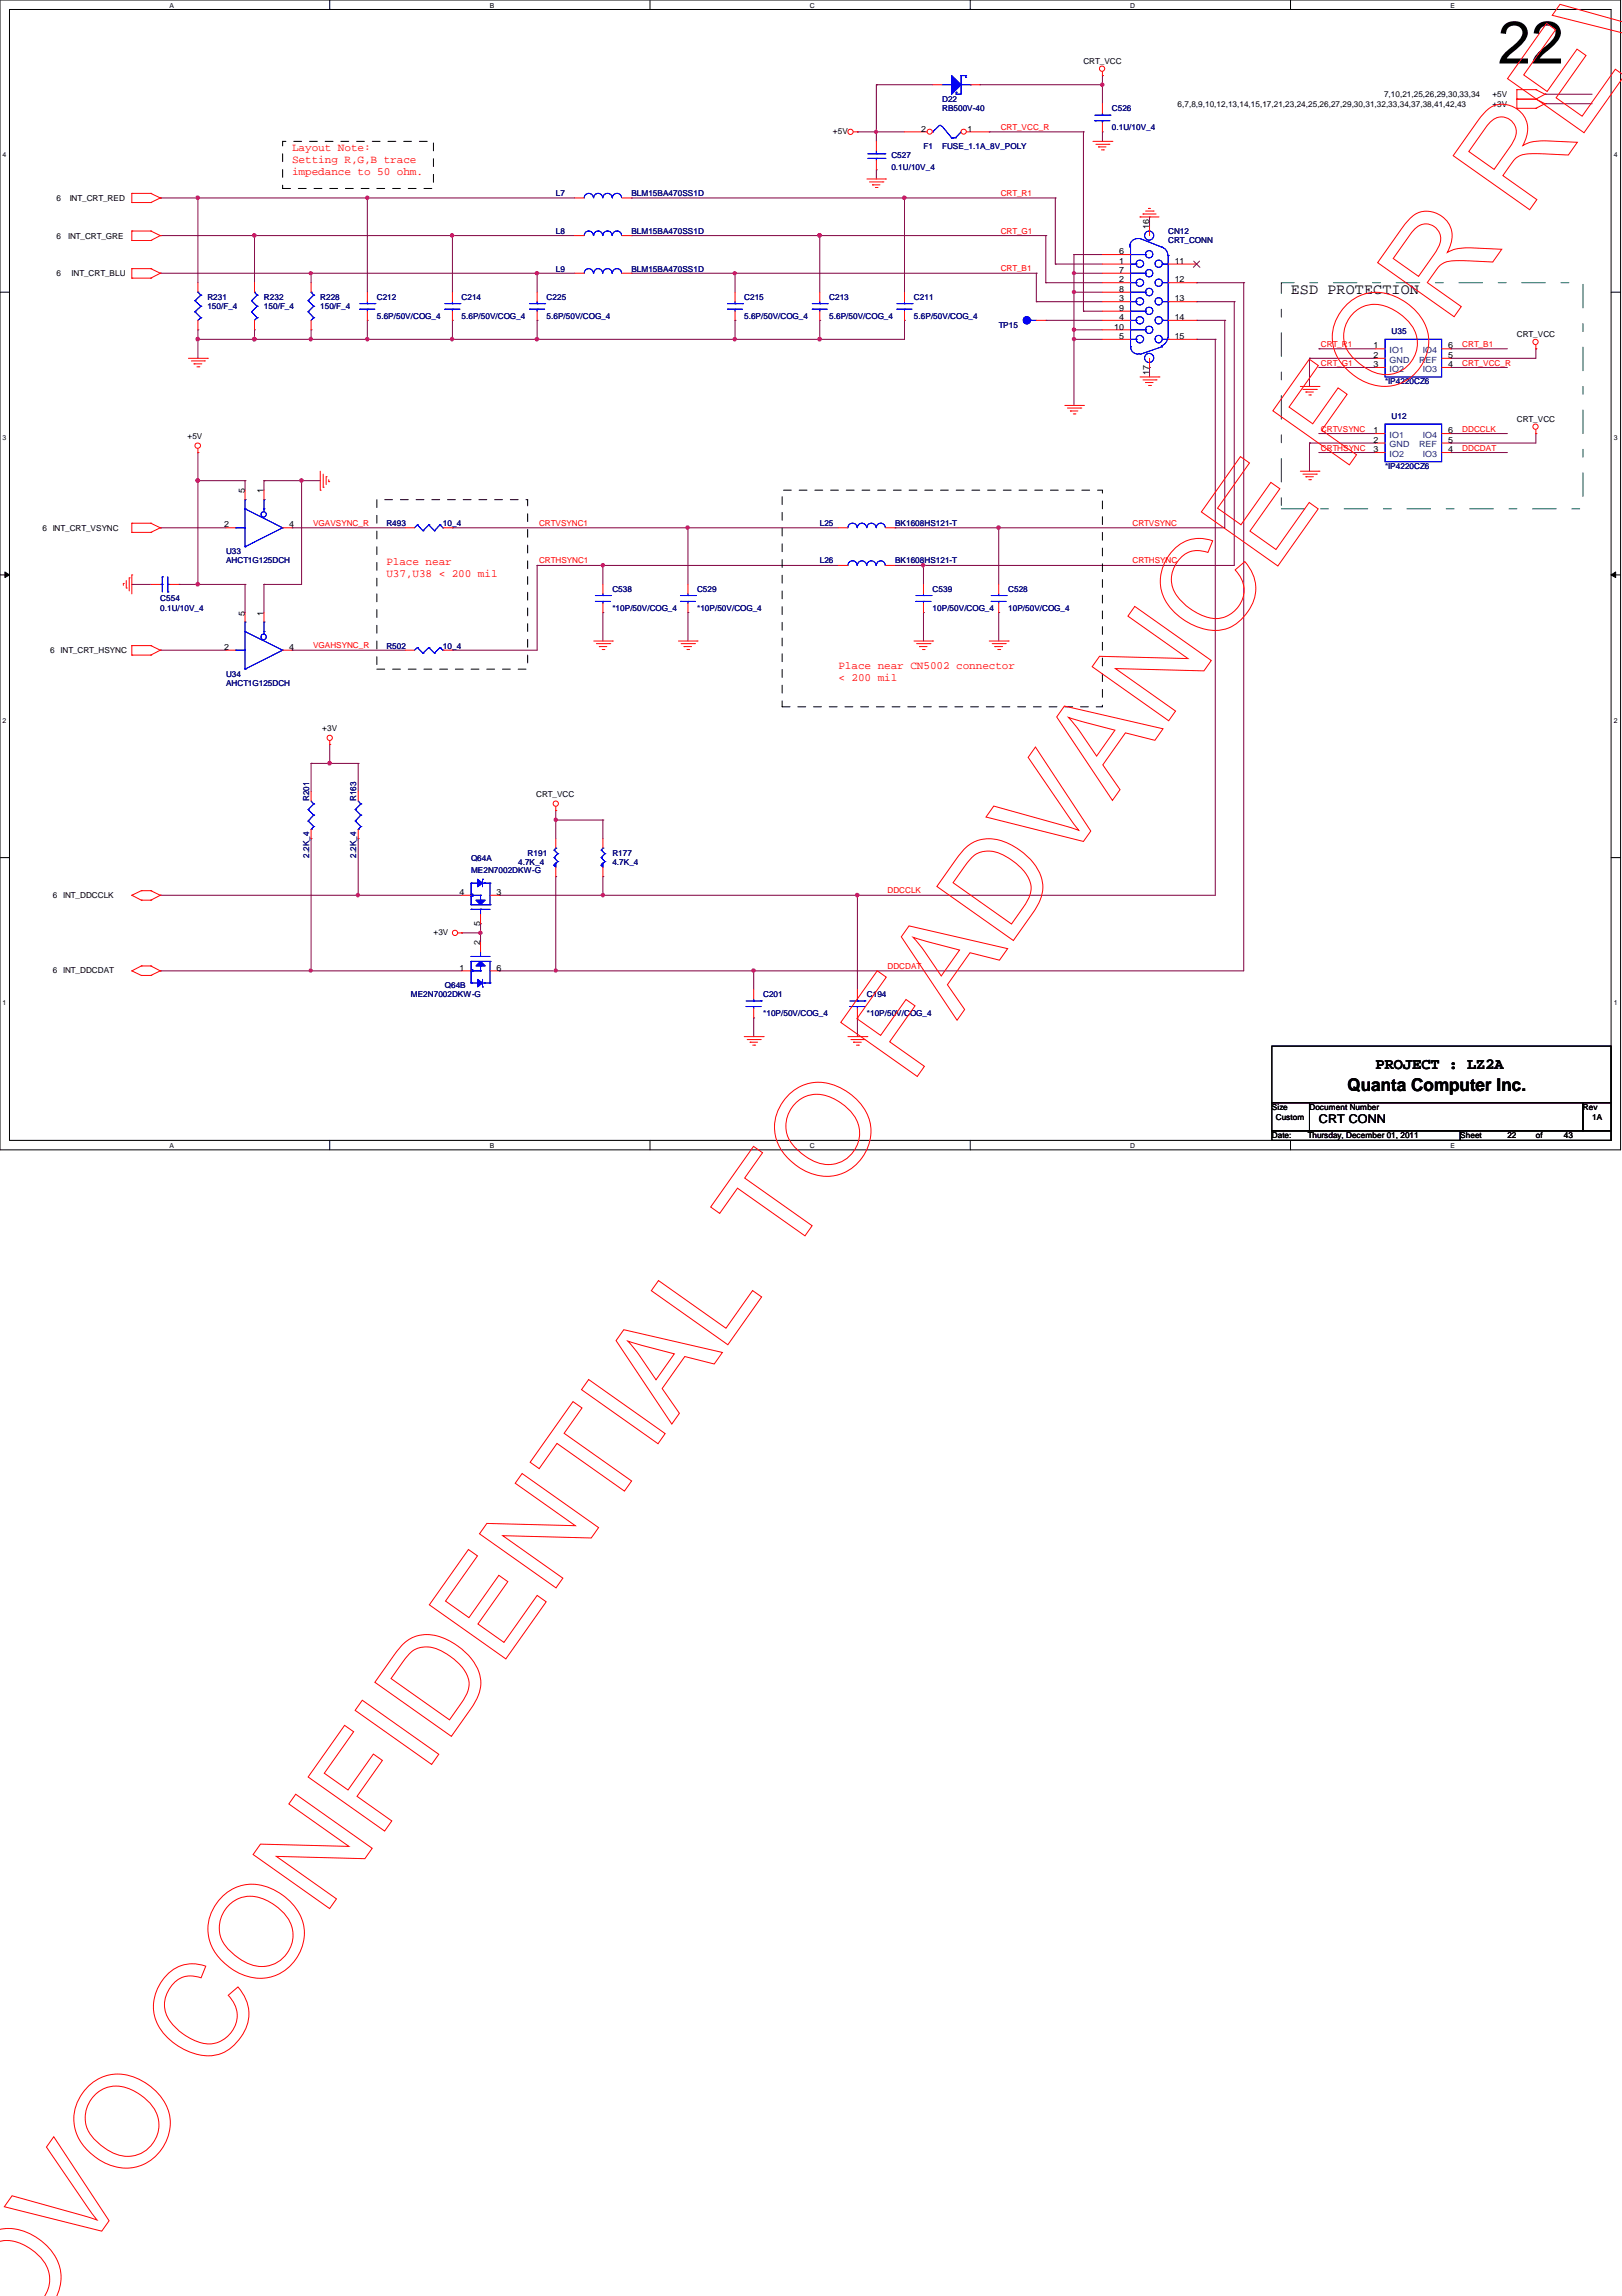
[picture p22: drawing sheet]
<svg xmlns="http://www.w3.org/2000/svg" width="210mm" height="297mm" viewBox="0 0 210 297" stroke-linecap="round" stroke-linejoin="round" font-family="sans-serif">
<defs><g id="words">
<text font-size="7.8" x="193.8" y="8.2">22</text>
<text font-size="2.3" x="174.4" y="141.1">Quanta Computer Inc.</text>
<text font-size="2" x="178" y="138.3">PROJECT : LZ2A</text>
<text font-size="1.9" x="167" y="38.1">ESD PROTECTION</text>
<text font-size="1.6" x="170.7" y="145.3">CRT CONN</text>
<g font-size="1.4" fill="#f00">
<text x="37.8" y="19.5">Layout Note:</text>
<text x="37.8" y="21">Setting R,G,B trace</text>
<text x="37.8" y="22.6">impedance to 50 ohm.</text>
<text x="50" y="73.1">Place near</text>
<text x="50" y="74.7">U37,U38 &lt; 200 mil</text>
<text x="108.5" y="86.5">Place near CN5002 connector</text>
<text x="108.5" y="88.1">&lt; 200 mil</text>
</g>
<g font-size="1.1">
<text x="140.2" y="8.3">CRT_VCC</text>
<text x="107.8" y="17.3">+5V</text>
<text x="119.2" y="17">2</text>
<text x="125.2" y="17">1</text>
<text x="152.4" y="13.8">6,7,8,9,10,12,13,14,15,17,21,23,24,25,26,27,29,30,31,32,33,34,37,38,41,42,43</text>
<text x="179.1" y="12.6">7,10,21,25,26,29,30,33,34</text>
<text x="193.1" y="12.6">+5V</text>
<text x="193.1" y="13.8">+3V</text>
<text x="7.3" y="26">6</text>
<text x="9" y="26">INT_CRT_RED</text>
<text x="148.7" y="29.6" transform="rotate(-90 148.7 29.6)">16</text>
<text x="7.3" y="35.7">6</text>
<text x="7.3" y="30.9">6</text>
<text x="8.8" y="30.9">INT_CRT_GRE</text>
<text x="9.3" y="35.7">INT_CRT_BLU</text>
<text x="144.8" y="34.1">1</text>
<text x="144.8" y="32.9">6</text>
<text x="144.8" y="35.3">7</text>
<text x="152" y="34.1">11</text>
<text x="144.8" y="36.5">2</text>
<text x="144.8" y="39">3</text>
<text x="144.8" y="41.4">4</text>
<text x="144.8" y="37.8">8</text>
<text x="144.8" y="40.2">9</text>
<text x="152" y="41.4">14</text>
<text x="152" y="39">13</text>
<text x="152" y="36.5">12</text>
<text x="144.2" y="42.6">10</text>
<text x="144.8" y="43.9">5</text>
<text x="152" y="43.9">15</text>
<text x="177.8" y="45.1">1</text>
<text x="177.8" y="47.5">3</text>
<text x="177.8" y="46.3">2</text>
<text x="187.4" y="47.5">4</text>
<text x="187.4" y="45.1">6</text>
<text x="187.4" y="46.3">5</text>
<text x="196.3" y="43.6">CRT_VCC</text>
<text x="148.7" y="48.5" transform="rotate(-90 148.7 48.5)">17</text>
<text x="24.3" y="56.8">+5V</text>
<text x="177.8" y="56">1</text>
<text x="177.8" y="58.5">3</text>
<text x="177.8" y="57.3">2</text>
<text x="187.4" y="58.5">4</text>
<text x="187.4" y="56">6</text>
<text x="187.4" y="57.3">5</text>
<text x="196.3" y="54.6">CRT_VCC</text>
<text x="31.7" y="63.8" transform="rotate(-90 31.7 63.8)">5</text>
<text x="34.1" y="63.8" transform="rotate(-90 34.1 63.8)">1</text>
<text x="5.5" y="68.7">6 INT_CRT_VSYNC</text>
<text x="29" y="68.2">2</text>
<text x="37.4" y="68.2">4</text>
<text x="31.7" y="79.6" transform="rotate(-90 31.7 79.6)">5</text>
<text x="34.1" y="79.6" transform="rotate(-90 34.1 79.6)">1</text>
<text x="6.5" y="84.5">6</text>
<text x="7.8" y="84.5">INT_CRT_HSYNC</text>
<text x="29" y="84.1">2</text>
<text x="37.4" y="84.1">4</text>
<text x="41.7" y="94.6">+3V</text>
<text x="69.4" y="103.2">CRT_VCC</text>
<text x="6.8" y="116.2">6</text>
<text x="8.2" y="116.2">INT_DDCCLK</text>
<text x="59.5" y="115.8">4</text>
<text x="62.1" y="119.8" transform="rotate(-90 62.1 119.8)">5</text>
<text x="64.3" y="115.8">3</text>
<text x="6.8" y="125.9">6</text>
<text x="8.2" y="125.9">INT_DDCDAT</text>
<text x="56.1" y="120.9">+3V</text>
<text x="59.5" y="125.6">1</text>
<text x="62.1" y="122.3" transform="rotate(-90 62.1 122.3)">2</text>
<text x="64.3" y="125.6">6</text>
<text x="164.6" y="143.6">Size</text>
<text x="169.5" y="143.6">Document Number</text>
<text x="204.9" y="143.6">Rev</text>
<text x="164.6" y="147.3">Date:</text>
<text x="165.1" y="144.9">Custom</text>
<text x="169.2" y="147.3">Thursday, December 01, 2011</text>
<text x="189" y="147.3">Sheet</text>
<text x="195.1" y="147.3">22</text>
<text x="198.8" y="147.3">of</text>
<text x="202.4" y="147.3">43</text>
<text x="206" y="144.9">1A</text>
</g>
<g font-size="1.1" fill="#000080">
<text x="121.9" y="13.2">D22</text>
<text x="121.9" y="14.4">RB500V-40</text>
<text x="143.9" y="14.4">C526</text>
<text x="143.9" y="16.8">0.1U/10V_4</text>
<text x="115.4" y="20.5">C527</text>
<text x="115.4" y="22">0.1U/10V_4</text>
<text x="119.5" y="19.3">F1</text>
<text x="121.9" y="19.3">FUSE_1.1A_8V_POLY</text>
<text x="71.9" y="25.4">L7</text>
<text x="81.7" y="25.4">BLM15BA470SS1D</text>
<text x="71.9" y="30.2">L8</text>
<text x="71.9" y="35.1">L9</text>
<text x="81.7" y="30.2">BLM15BA470SS1D</text>
<text x="81.7" y="35.1">BLM15BA470SS1D</text>
<text x="151.2" y="30.2">CN12</text>
<text x="151.2" y="31.5">CRT_CONN</text>
<text x="26.8" y="38.8">R231</text>
<text x="26.8" y="40">150/F_4</text>
<text x="34.2" y="38.8">R232</text>
<text x="34.2" y="40">150/F_4</text>
<text x="41.4" y="38.8">R228</text>
<text x="41.4" y="40">150/F_4</text>
<text x="48.8" y="38.8">C212</text>
<text x="48.8" y="41.2">5.6P/50V/COG_4</text>
<text x="59.7" y="38.8">C214</text>
<text x="59.7" y="41.2">5.6P/50V/COG_4</text>
<text x="70.7" y="38.8">C225</text>
<text x="70.7" y="41.2">5.6P/50V/COG_4</text>
<text x="96.3" y="38.8">C215</text>
<text x="96.3" y="41.2">5.6P/50V/COG_4</text>
<text x="107.3" y="38.8">C213</text>
<text x="107.3" y="41.2">5.6P/50V/COG_4</text>
<text x="118.3" y="38.8">C211</text>
<text x="118.3" y="41.2">5.6P/50V/COG_4</text>
<text x="129.2" y="42.4">TP15</text>
<text x="180.1" y="43.2">U35</text>
<text x="179.2" y="49.7">*IP4220CZ6</text>
<text x="180.1" y="54.1">U12</text>
<text x="179.2" y="60.7">*IP4220CZ6</text>
<text x="29.3" y="71.7">U33</text>
<text x="50" y="68">R493</text>
<text x="57.3" y="68">10_4</text>
<text x="106.1" y="68">L25</text>
<text x="115.8" y="68">BK1608HS121-T</text>
<text x="20.7" y="77.8">C554</text>
<text x="29.3" y="72.9">AHCT1G125DCH</text>
<text x="79.2" y="76.6">C538</text>
<text x="90.2" y="76.6">C529</text>
<text x="106.1" y="72.9">L26</text>
<text x="115.8" y="72.9">BK1608HS121-T</text>
<text x="120.7" y="76.6">C539</text>
<text x="130.5" y="76.6">C528</text>
<text x="20.7" y="79">0.1U/10V_4</text>
<text x="50" y="83.9">R502</text>
<text x="57.3" y="83.9">10_4</text>
<text x="79.2" y="79">*10P/50V/COG_4</text>
<text x="90.2" y="79">*10P/50V/COG_4</text>
<text x="120.7" y="79">10P/50V/COG_4</text>
<text x="130.5" y="79">10P/50V/COG_4</text>
<text x="29.3" y="87.5">U34</text>
<text x="29.3" y="88.8">AHCT1G125DCH</text>
<text x="40" y="103.6" transform="rotate(-90 40 103.6)">R201</text>
<text x="46.1" y="103.6" transform="rotate(-90 46.1 103.6)">R163</text>
<text x="40" y="111" transform="rotate(-90 40 111)">2.2K_4</text>
<text x="46.1" y="111" transform="rotate(-90 46.1 111)">2.2K_4</text>
<text x="61" y="111.4">Q64A</text>
<text x="61" y="112.9">ME2N7002DKW-G</text>
<text x="67.1" y="111.9">4.7K_4</text>
<text x="68.3" y="110.7">R191</text>
<text x="79.2" y="110.7">R177</text>
<text x="79.2" y="111.9">4.7K_4</text>
<text x="53.2" y="129">ME2N7002DKW-G</text>
<text x="57.6" y="127.8">Q64B</text>
<text x="98.8" y="129">C201</text>
<text x="98.8" y="131.4">*10P/50V/COG_4</text>
<text x="112.2" y="129">C194</text>
<text x="112.2" y="131.4">*10P/50V/COG_4</text>
</g>
<g font-size="1.1" fill="#f00">
<text x="129.5" y="16.8">CRT_VCC_R</text>
<text x="129.5" y="25.4">CRT_R1</text>
<text x="129.5" y="35.1">CRT_B1</text>
<text x="129.5" y="30.2">CRT_G1</text>
<text x="170.9" y="47.3">CRT_G1</text>
<text x="170.9" y="44.9">CRT_R1</text>
<text x="189.2" y="44.9">CRT_B1</text>
<text x="189.2" y="47.3">CRT_VCC_R</text>
<text x="170.9" y="58.3">CRTHSYNC</text>
<text x="170.9" y="55.8">CRTVSYNC</text>
<text x="189.2" y="55.8">DDCCLK</text>
<text x="189.2" y="58.3">DDCDAT</text>
<text x="40.5" y="68">VGAVSYNC_R</text>
<text x="69.8" y="68">CRTVSYNC1</text>
<text x="146.6" y="68">CRTVSYNC</text>
<text x="69.8" y="72.9">CRTHSYNC1</text>
<text x="146.6" y="72.9">CRTHSYNC</text>
<text x="40.5" y="83.9">VGAHSYNC_R</text>
<text x="114.9" y="115.6">DDCCLK</text>
<text x="114.9" y="125.3">DDCDAT</text>
</g>
<g font-size="1.1" fill="#004080">
<text x="179.8" y="45.7">IO1</text>
<text x="179.8" y="46.9">GND</text>
<text x="183.6" y="46.9">REF</text>
<text x="184.1" y="45.7">IO4</text>
<text x="179.8" y="48.1">IO2</text>
<text x="184.1" y="48.1">IO3</text>
<text x="179.8" y="56.6">IO1</text>
<text x="179.8" y="59.1">IO2</text>
<text x="179.8" y="57.9">GND</text>
<text x="183.6" y="57.9">REF</text>
<text x="184.1" y="59.1">IO3</text>
<text x="184.1" y="56.6">IO4</text>
</g>
<g font-size=".9">
<text x="21.9" y="1">A</text>
<text x="63.4" y="1">B</text>
<text x="104.8" y="1">C</text>
<text x="146.3" y="1">D</text>
<text x="187.7" y="1">E</text>
<text x=".3" y="20.3">4</text>
<text x="208.8" y="20.3">4</text>
<text x=".3" y="56.9">3</text>
<text x="208.8" y="56.9">3</text>
<text x=".3" y="93.5">2</text>
<text x="208.8" y="93.5">2</text>
<text x=".3" y="130">1</text>
<text x="208.8" y="130">1</text>
<text x="21.9" y="148.5">A</text>
<text x="63.4" y="148.5">B</text>
<text x="104.8" y="148.5">C</text>
<text x="146.3" y="148.5">D</text>
<text x="187.7" y="148.5">E</text>
</g>
</g></defs>
<path d="M0 0h209.7v148.8h-209.7zM1.2 1.2h207.3v146.3h-207.3z" fill="none" stroke="#000" stroke-width=".13"/>
<g fill="#fff">
<path d="M21.9 .2h.6v.9h-.6z"/>
<path d="M21.9 147.7h.6v1h-.6z"/>
</g>
<path d="M42.7 0v1.2M42.7 147.5v1.3" fill="none" stroke="#000" stroke-width=".13"/>
<g fill="#fff">
<path d="M63.4 .2h.5v.9h-.5z"/>
<path d="M63.4 147.7h.5v1h-.5z"/>
</g>
<path d="M84.1 0v1.2M84.1 147.5v1.3" fill="none" stroke="#000" stroke-width=".13"/>
<g fill="#fff">
<path d="M104.8 .2h.6v.9h-.6z"/>
<path d="M104.8 147.7h.6v1h-.6z"/>
</g>
<path d="M125.6 0v1.2M125.6 147.5v1.3" fill="none" stroke="#000" stroke-width=".13"/>
<g fill="#fff">
<path d="M146.3 .2h.6v.9h-.6z"/>
<path d="M146.3 147.7h.6v1h-.6z"/>
</g>
<path d="M167 0v1.2M167 147.5v1.3" fill="none" stroke="#000" stroke-width=".13"/>
<g fill="#fff">
<path d="M187.7 .2h.6v.9h-.6z"/>
<path d="M187.7 147.7h.6v1h-.6z"/>
<path d="M.3 19.5h.5v1h-.5z"/>
<path d="M208.8 19.5h.5v1h-.5z"/>
<path d="M.3 56.1h.5v1h-.5z"/>
<path d="M208.8 56.1h.5v1h-.5z"/>
</g>
<path d="M0 37.8h1.2M208.5 37.8h1.2" fill="none" stroke="#000" stroke-width=".13"/>
<g fill="#fff">
<path d="M.3 92.7h.5v.9h-.5z"/>
<path d="M208.8 92.7h.5v.9h-.5z"/>
</g>
<path d="M0 74.4h1.2M.6 74l.6 .4-.6 .3zM208.5 74.4l.6-.4v.7zM208.5 74.4h1.2" fill="none" stroke="#000" stroke-width=".13"/>
<path d="M.6 74l.6 .4-.6 .3zM208.5 74.4l.6-.4v.7z" fill="#000"/>
<g fill="#fff">
<path d="M.3 129.2h.5v1h-.5z"/>
<path d="M208.8 129.2h.5v1h-.5z"/>
</g>
<path d="M0 111h1.2M208.5 111h1.2" fill="none" stroke="#000" stroke-width=".13"/>
<g fill="none" stroke="#800040" stroke-width=".13">
<path d="M81.7 30.5h.1M81.7 30.5h24.4M135.3 30.5h.1M135.3 30.5v6.1M25.6 42.7h.1M25.6 42.7v1.2M40.3 43.9h.1M40.3 43.9h7.2M95.1 41.4h.1M95.1 41.4v2.5M64.6 115.8h.1M64.6 115.8h13.4"/>
<path d="M71.9 113.4h.1M71.9 113.4v12.2M78 106.1h.1M78 106.1v2.4"/>
</g>
<path d="M40.1 43.7h.3v.2v.1l-.2 .1-.1-.1z" fill-rule="evenodd" fill="#f0f"/>
<path d="M40.1 43.7h.3v.2v.1l-.2 .1-.1-.1z" fill="none" stroke="#f0f" stroke-width=".13"/>
<path d="M95.1 35.3h.1M95.1 35.3h39M134.1 35.3h.1M134.1 35.3v3.7M139 32.9h.1M139 32.9h3.7" fill="none" stroke="#800040" stroke-width=".13"/>
<path d="M94.9 35.2h.3l.1 .1-.1 .2-.1 .1-.2-.1z" fill-rule="evenodd" fill="#f0f"/>
<path d="M94.9 35.2h.3l.1 .1-.1 .2-.1 .1-.2-.1z" fill="none" stroke="#f0f" stroke-width=".13"/>
<g fill="none" stroke="#800040" stroke-width=".13">
<path d="M81.7 25.6h.1M81.7 25.6h54.9M117.1 25.6h.1M134.1 39h.1M134.1 39h8.6M32.9 42.7h.1M32.9 42.7v1.2M40.3 42.7h.1M40.3 42.7v1.2M47.5 41.4h.1M47.5 41.4v2.5M58.5 43.9h.1"/>
<path d="M69.5 41.4h.1M69.5 41.4v2.5h-11M106.1 41.4h.1M106.1 41.4v2.5M117.1 41.4h.1M117.1 41.4v2.5M139 43.9h.1M139 43.9v8.6M64.6 125.6h.1M64.6 125.6h7.3"/>
</g>
<path d="M138.8 43.7h.3l.1 .2-.1 .1-.1 .1-.2-.1z" fill-rule="evenodd" fill="#f0f"/>
<path d="M138.8 43.7h.3l.1 .2-.1 .1-.1 .1-.2-.1z" fill="none" stroke="#f0f" stroke-width=".13"/>
<path d="M47.5 43.9h.1M47.5 43.9h11" fill="none" stroke="#800040" stroke-width=".13"/>
<path d="M47.4 43.7h.3l.1 .2-.1 .1-.2 .1-.1-.1z" fill-rule="evenodd" fill="#f0f"/>
<path d="M47.4 43.7h.3l.1 .2-.1 .1-.2 .1-.1-.1z" fill="none" stroke="#f0f" stroke-width=".13"/>
<path d="M117.1 25.6h.1M117.1 25.6v12.2" fill="none" stroke="#800040" stroke-width=".13"/>
<path d="M116.9 25.4h.3l.1 .2-.1 .1-.2 .1-.1-.1z" fill-rule="evenodd" fill="#f0f"/>
<path d="M116.9 25.4h.3l.1 .2-.1 .1-.2 .1-.1-.1z" fill="none" stroke="#f0f" stroke-width=".13"/>
<path d="M47.5 25.6h.1M47.5 25.6h26.9" fill="none" stroke="#800040" stroke-width=".13"/>
<path d="M47.4 25.4h.3l.1 .2-.1 .1-.2 .1-.1-.1z" fill-rule="evenodd" fill="#f0f"/>
<path d="M47.4 25.4h.3l.1 .2-.1 .1-.2 .1-.1-.1z" fill="none" stroke="#f0f" stroke-width=".13"/>
<path d="M106.1 30.5h.1M106.1 30.5v7.3" fill="none" stroke="#800040" stroke-width=".13"/>
<path d="M105.9 30.3h.3l.1 .1-.1 .2-.2 .1-.1-.1z" fill-rule="evenodd" fill="#f0f"/>
<path d="M105.9 30.3h.3l.1 .1-.1 .2-.2 .1-.1-.1z" fill="none" stroke="#f0f" stroke-width=".13"/>
<path d="M58.5 30.5h.1M58.5 30.5h15.9" fill="none" stroke="#800040" stroke-width=".13"/>
<path d="M58.4 30.3h.2l.1 .1-.1 .2-.1 .1-.1-.1z" fill-rule="evenodd" fill="#f0f"/>
<path d="M58.4 30.3h.2l.1 .1-.1 .2-.1 .1-.1-.1z" fill="none" stroke="#f0f" stroke-width=".13"/>
<path d="M69.5 35.3h.1M69.5 35.3h4.9M95.1 35.3h.1M95.1 35.3v2.5" fill="none" stroke="#800040" stroke-width=".13"/>
<path d="M69.3 35.2h.3l.1 .1-.1 .2-.1 .1-.2-.1z" fill-rule="evenodd" fill="#f0f"/>
<path d="M69.3 35.2h.3l.1 .1-.1 .2-.1 .1-.2-.1z" fill="none" stroke="#f0f" stroke-width=".13"/>
<path d="M106.1 30.5h.1M106.1 30.5h29.2" fill="none" stroke="#800040" stroke-width=".13"/>
<path d="M105.9 30.3h.3l.1 .1-.1 .2-.2 .1-.1-.1z" fill-rule="evenodd" fill="#f0f"/>
<path d="M105.9 30.3h.3l.1 .1-.1 .2-.2 .1-.1-.1z" fill="none" stroke="#f0f" stroke-width=".13"/>
<path d="M25.6 43.9h.1M25.6 43.9v2.5M32.9 43.9h.1M32.9 43.9h7.4" fill="none" stroke="#800040" stroke-width=".13"/>
<path d="M32.7 43.7h.4v.2v.1l-.2 .1-.2-.1z" fill-rule="evenodd" fill="#f0f"/>
<path d="M32.7 43.7h.4v.2v.1l-.2 .1-.2-.1z" fill="none" stroke="#f0f" stroke-width=".13"/>
<path d="M81.7 35.3h.1M81.7 35.3h13.4M62.2 119.5h.1M62.2 119.5v2.4M71.9 106.1h.1M71.9 106.1v2.4M62.2 120.7h.1" fill="none" stroke="#800040" stroke-width=".13"/>
<path d="M62 120.5h.3l.1 .2-.1 .1-.2 .1-.1-.1z" fill-rule="evenodd" fill="#f0f"/>
<path d="M62 120.5h.3l.1 .2-.1 .1-.2 .1-.1-.1z" fill="none" stroke="#f0f" stroke-width=".13"/>
<path d="M71.9 106.1h.1M71.9 104.9h.1M71.9 106.1h6.1M71.9 104.9v1.2" fill="none" stroke="#800040" stroke-width=".13"/>
<path d="M71.8 105.9h.3v.1v.2l-.2 .1-.1-.1z" fill-rule="evenodd" fill="#f0f"/>
<path d="M71.8 105.9h.3v.1v.2l-.2 .1-.1-.1z" fill="none" stroke="#f0f" stroke-width=".13"/>
<path d="M95.1 43.9h.1M95.1 43.9h22M106.1 43.9h.1" fill="none" stroke="#800040" stroke-width=".13"/>
<path d="M105.9 43.7h.3l.1 .2-.1 .1-.2 .1-.1-.1z" fill-rule="evenodd" fill="#f0f"/>
<path d="M105.9 43.7h.3l.1 .2-.1 .1-.2 .1-.1-.1z" fill="none" stroke="#f0f" stroke-width=".13"/>
<path d="M94.9 43.7h.3l.1 .2-.1 .1-.1 .1-.2-.1z" fill-rule="evenodd" fill="#f0f"/>
<path d="M94.9 43.7h.3l.1 .2-.1 .1-.1 .1-.2-.1z" fill="none" stroke="#f0f" stroke-width=".13"/>
<path d="M69.5 43.9h.1M69.5 43.9h25.6" fill="none" stroke="#800040" stroke-width=".13"/>
<path d="M69.3 43.7h.3l.1 .2-.1 .1-.1 .1-.2-.1z" fill-rule="evenodd" fill="#f0f"/>
<path d="M69.3 43.7h.3l.1 .2-.1 .1-.1 .1-.2-.1z" fill="none" stroke="#f0f" stroke-width=".13"/>
<path d="M25.6 43.9h.1M25.6 43.9h7.3M59.7 120.7h.1M59.7 120.7h2.5" fill="none" stroke="#800040" stroke-width=".13"/>
<path d="M32.7 43.7h.4v.2v.1l-.2 .1-.2-.1z" fill-rule="evenodd" fill="#f0f"/>
<path d="M32.7 43.7h.4v.2v.1l-.2 .1-.2-.1z" fill="none" stroke="#f0f" stroke-width=".13"/>
<path d="M25.4 43.7h.3l.1 .2-.1 .1-.1 .1-.2-.1z" fill-rule="evenodd" fill="#f0f"/>
<path d="M25.4 43.7h.3l.1 .2-.1 .1-.1 .1-.2-.1z" fill="none" stroke="#f0f" stroke-width=".13"/>
<path d="M139 35.3h.1M139 32.9h.1M139 37.8h.1M139 35.3h3.7M139 32.9v4.9M139 37.8h3.7" fill="none" stroke="#800040" stroke-width=".13"/>
<path d="M138.8 35.2h.3l.1 .1-.1 .2-.1 .1-.2-.1z" fill-rule="evenodd" fill="#f0f"/>
<path d="M138.8 35.2h.3l.1 .1-.1 .2-.1 .1-.2-.1z" fill="none" stroke="#f0f" stroke-width=".13"/>
<path d="M139 37.8h.1M139 37.8v4.9M139 42.7h.1M139 42.7h3.7" fill="none" stroke="#800040" stroke-width=".13"/>
<path d="M138.8 37.6h.3l.1 .2-.1 .1-.1 .1-.2-.1z" fill-rule="evenodd" fill="#f0f"/>
<path d="M138.8 37.6h.3l.1 .2-.1 .1-.1 .1-.2-.1z" fill="none" stroke="#f0f" stroke-width=".13"/>
<path d="M139 43.9h.1M139 42.7h.1M139 43.9h3.7M139 42.7v1.2" fill="none" stroke="#800040" stroke-width=".13"/>
<path d="M138.8 42.5h.3l.1 .1-.1 .2-.1 .1-.2-.1z" fill-rule="evenodd" fill="#f0f"/>
<path d="M138.8 42.5h.3l.1 .1-.1 .2-.1 .1-.2-.1z" fill="none" stroke="#f0f" stroke-width=".13"/>
<g fill="none" stroke="#800040" stroke-width=".13">
<path d="M111 17.1h.1M111 17.1h2.4M126.8 11h.1M126.8 11h15.9M128 17.1h.1M128 17.1h12.2M140.2 17.1h.1M140.2 17.1v23.2M142.7 17.1h.1M142.7 11h.1M142.7 11v2.4M142.7 17.1v1.2"/>
<path d="M148.8 28.1h.1M148.8 28.1v1.2M148.8 47.5h.1M148.8 47.5v1.3"/>
</g>
<path d="M142.5 10.8h.3l.1 .2-.1 .1-.2 .1-.1-.1z" fill-rule="evenodd" fill="#f0f"/>
<path d="M142.5 10.8h.3l.1 .2-.1 .1-.2 .1-.1-.1z" fill="none" stroke="#f0f" stroke-width=".13"/>
<path d="M113.4 11h.1M113.4 11h7.3M113.4 11v6.1" fill="none" stroke="#800040" stroke-width=".13"/>
<path d="M113.2 16.9h.3l.1 .2-.1 .1-.1 .1-.2-.1z" fill-rule="evenodd" fill="#f0f"/>
<path d="M113.2 16.9h.3l.1 .2-.1 .1-.1 .1-.2-.1z" fill="none" stroke="#f0f" stroke-width=".13"/>
<g fill="none" stroke="#800040" stroke-width=".13">
<path d="M113.4 17.1h.1M113.4 17.1h3.7M142.7 9.8h.1M142.7 9.8v1.2M20.7 25.6h.1M20.7 30.5h.1M20.7 35.3h.1M20.7 25.6h26.8M20.7 30.5h12.2M20.7 35.3h19.6M25.6 25.6h.1M25.6 25.6v11"/>
<path d="M32.9 30.5h.1M32.9 30.5v6.1M40.3 35.3h.1M40.3 35.3v1.3M47.5 25.6h.1M47.5 25.6v12.2M136.6 34.2h.1M136.6 25.6h.1M136.6 34.2h6.1M136.6 25.6v8.6M140.2 40.3h.1M140.2 40.3h2.5"/>
</g>
<path d="M25.4 25.4h.3l.1 .2-.1 .1-.1 .1-.2-.1z" fill-rule="evenodd" fill="#f0f"/>
<path d="M25.4 25.4h.3l.1 .2-.1 .1-.1 .1-.2-.1z" fill="none" stroke="#f0f" stroke-width=".13"/>
<path d="M32.9 30.5h.1M32.9 30.5h25.6M58.5 30.5h.1M58.5 30.5v7.3" fill="none" stroke="#800040" stroke-width=".13"/>
<path d="M32.7 30.3h.4v.1v.2l-.2 .1-.2-.1z" fill-rule="evenodd" fill="#f0f"/>
<path d="M32.7 30.3h.4v.1v.2l-.2 .1-.2-.1z" fill="none" stroke="#f0f" stroke-width=".13"/>
<path d="M40.3 35.3h.1M40.3 35.3h29.2M69.5 35.3h.1M69.5 35.3v2.5" fill="none" stroke="#800040" stroke-width=".13"/>
<path d="M40.1 35.2h.3v.1v.2l-.2 .1-.1-.1z" fill-rule="evenodd" fill="#f0f"/>
<path d="M40.1 35.2h.3v.1v.2l-.2 .1-.1-.1z" fill="none" stroke="#f0f" stroke-width=".13"/>
<g fill="none" stroke="#800040" stroke-width=".13">
<path d="M135.3 36.6h.1M135.3 36.6h7.4M135.3 41.4h.1M135.3 41.4h7.4M58.5 68.3h.1M58.5 68.3h50M78 79.2h.1M78 79.2v3.7M89 68.3h.1M89 79.2h.1M89 68.3v7.3M89 79.2v3.7"/>
<path d="M119.5 79.2h.1M119.5 79.2v3.7M129.2 68.3h.1M129.2 79.2h.1M129.2 68.3h29.3M129.2 79.2v3.7M78 113.4h.1M78 113.4v2.4"/>
</g>
<path d="M88.8 68.1h.3l.1 .1-.1 .2-.1 .1-.2-.1z" fill-rule="evenodd" fill="#f0f"/>
<path d="M88.8 68.1h.3l.1 .1-.1 .2-.1 .1-.2-.1z" fill="none" stroke="#f0f" stroke-width=".13"/>
<path d="M78 73.2h.1M78 73.2v2.4M119.5 73.2h.1M119.5 73.2h40.2" fill="none" stroke="#800040" stroke-width=".13"/>
<path d="M119.3 73h.3l.1 .1-.1 .2-.1 .1-.2-.1z" fill-rule="evenodd" fill="#f0f"/>
<path d="M119.3 73h.3l.1 .1-.1 .2-.1 .1-.2-.1z" fill="none" stroke="#f0f" stroke-width=".13"/>
<path d="M25.6 58.5h.1M25.6 58.5v3.7M25.6 62.2h.1M25.6 62.2h6.1M34.2 62.2h.1M34.2 62.2h4.8" fill="none" stroke="#800040" stroke-width=".13"/>
<path d="M25.4 62h.3l.1 .1-.1 .2-.1 .1-.2-.1z" fill-rule="evenodd" fill="#f0f"/>
<path d="M25.4 62h.3l.1 .1-.1 .2-.1 .1-.2-.1z" fill="none" stroke="#f0f" stroke-width=".13"/>
<g fill="none" stroke="#800040" stroke-width=".13">
<path d="M23.2 75.6h.1M23.2 75.6h2.4M31.7 62.2h.1M31.7 62.2v1.2M34.2 75.6h.1M34.2 62.2h.1M34.2 62.2v1.2M37.8 68.3h.1M37.8 68.3h14.7M39 62.2h.1M39 62.2v13.4h-4.8M39 62.2h2.4"/>
<path d="M37.8 84.1h.1M37.8 84.1h14.7"/>
</g>
<path d="M38.8 62h.4v.1v.2l-.2 .1-.2-.1z" fill-rule="evenodd" fill="#f0f"/>
<path d="M38.8 62h.4v.1v.2l-.2 .1-.2-.1z" fill="none" stroke="#f0f" stroke-width=".13"/>
<path d="M25.6 62.2h.1M25.6 62.2v13.4" fill="none" stroke="#800040" stroke-width=".13"/>
<path d="M25.4 75.4h.3l.1 .2-.1 .1-.1 .1-.2-.1z" fill-rule="evenodd" fill="#f0f"/>
<path d="M25.4 75.4h.3l.1 .2-.1 .1-.1 .1-.2-.1z" fill="none" stroke="#f0f" stroke-width=".13"/>
<path d="M25.4 62h.3l.1 .1-.1 .2-.1 .1-.2-.1z" fill-rule="evenodd" fill="#f0f"/>
<path d="M25.4 62h.3l.1 .1-.1 .2-.1 .1-.2-.1z" fill="none" stroke="#f0f" stroke-width=".13"/>
<g fill="none" stroke="#800040" stroke-width=".13">
<path d="M17.1 75.6h.1M17.1 75.6h2.4M20.7 68.3h.1M20.7 68.3h8.6M25.6 75.6h.1M25.6 75.6h6.1M31.7 75.6h.1M31.7 75.6v3.6M34.2 75.6h.1M34.2 75.6v3.6M69.5 73.2h.1M69.5 73.2v10.9h-11"/>
<path d="M69.5 73.2h8.5M20.7 84.1h.1M20.7 84.1h8.6M58.5 84.1h.1M111 115.8h.1M111 115.8v12.2M111 115.8h46.3M97.5 125.6h.1M97.5 131.7h.1M97.5 125.6v2.4M97.5 131.7v2.4M111 131.7h.1"/>
<path d="M111 131.7v2.4"/>
</g>
<path d="M110.8 115.6h.3l.1 .2-.1 .2h-.2h-.1z" fill-rule="evenodd" fill="#f0f"/>
<path d="M110.8 115.6h.3l.1 .2-.1 .2h-.2h-.1z" fill="none" stroke="#f0f" stroke-width=".13"/>
<path d="M97.5 125.6h.1M97.5 125.6h63.5" fill="none" stroke="#800040" stroke-width=".13"/>
<path d="M97.3 125.4h.4v.2v.1l-.2 .1-.2-.1z" fill-rule="evenodd" fill="#f0f"/>
<path d="M97.3 125.4h.4v.2v.1l-.2 .1-.2-.1z" fill="none" stroke="#f0f" stroke-width=".13"/>
<g fill="none" stroke="#800040" stroke-width=".13">
<path d="M154.9 36.6h.1M154.9 36.6h6.1M161 36.6h.1M161 36.6v89M154.9 43.9h.1M154.9 43.9h2.4M157.3 43.9h.1M157.3 43.9v71.9M115.8 73.2h.1M115.8 73.2h3.7M119.5 73.2h.1M119.5 73.2v2.4"/>
<path d="M129.2 68.3h.1M129.2 68.3v7.3"/>
</g>
<path d="M129 68.1h.4l.1 .1-.1 .2-.2 .1-.2-.1z" fill-rule="evenodd" fill="#f0f"/>
<path d="M129 68.1h.4l.1 .1-.1 .2-.2 .1-.2-.1z" fill="none" stroke="#f0f" stroke-width=".13"/>
<path d="M154.9 39h.1M154.9 39h4.8M159.7 39h.1M159.7 39v34.2M154.9 41.4h.1M154.9 41.4h3.6M158.5 41.4h.1M158.5 41.4v26.9M115.8 68.3h.1M115.8 68.3h13.4M78 115.8h.1M78 115.8h33" fill="none" stroke="#800040" stroke-width=".13"/>
<path d="M77.9 115.6h.3v.2v.2h-.2h-.1z" fill-rule="evenodd" fill="#f0f"/>
<path d="M77.9 115.6h.3v.2v.2h-.2h-.1z" fill="none" stroke="#f0f" stroke-width=".13"/>
<path d="M71.9 125.6h.1M71.9 125.6h25.6" fill="none" stroke="#800040" stroke-width=".13"/>
<path d="M71.8 125.4h.3v.2v.1l-.2 .1-.1-.1z" fill-rule="evenodd" fill="#f0f"/>
<path d="M71.8 125.4h.3v.2v.1l-.2 .1-.1-.1z" fill="none" stroke="#f0f" stroke-width=".13"/>
<path d="M58.5 41.4h.1M58.5 41.4v2.5" fill="none" stroke="#800040" stroke-width=".13"/>
<path d="M58.4 43.7h.2l.1 .2-.1 .1-.1 .1-.1-.1z" fill-rule="evenodd" fill="#f0f"/>
<path d="M58.4 43.7h.2l.1 .2-.1 .1-.1 .1-.1-.1z" fill="none" stroke="#f0f" stroke-width=".13"/>
<path d="M78 73.2h.1M78 73.2h30.5" fill="none" stroke="#800040" stroke-width=".13"/>
<path d="M77.9 73h.3v.1v.2l-.2 .1-.1-.1z" fill-rule="evenodd" fill="#f0f"/>
<path d="M77.9 73h.3v.1v.2l-.2 .1-.1-.1z" fill="none" stroke="#f0f" stroke-width=".13"/>
<path d="M46.4 115.8h.1M46.4 115.8h13.3" fill="none" stroke="#800040" stroke-width=".13"/>
<path d="M46.2 115.6h.3v.2v.2h-.2h-.1z" fill-rule="evenodd" fill="#f0f"/>
<path d="M46.2 115.6h.3v.2v.2h-.2h-.1z" fill="none" stroke="#f0f" stroke-width=".13"/>
<path d="M113.4 17.1h.1M113.4 17.1v1.2M40.3 98.8h.1M40.3 98.8v3.6M46.4 98.8h.1M46.4 98.8v3.6M40.3 108.5h.1M40.3 108.5v17.1M40.3 125.6h.1M40.3 125.6h19.4" fill="none" stroke="#800040" stroke-width=".13"/>
<path d="M40.1 125.4h.3v.2v.1l-.2 .1-.1-.1z" fill-rule="evenodd" fill="#f0f"/>
<path d="M40.1 125.4h.3v.2v.1l-.2 .1-.1-.1z" fill="none" stroke="#f0f" stroke-width=".13"/>
<path d="M42.7 98.8h.1M42.7 98.8h3.7M46.4 108.5h.1M46.4 108.5v7.3" fill="none" stroke="#800040" stroke-width=".13"/>
<path d="M42.5 98.6h.3l.1 .1-.1 .2-.2 .1-.1-.1z" fill-rule="evenodd" fill="#f0f"/>
<path d="M42.5 98.6h.3l.1 .1-.1 .2-.2 .1-.1-.1z" fill="none" stroke="#f0f" stroke-width=".13"/>
<g fill="none" stroke="#800040" stroke-width=".13">
<path d="M199.9 12.2h.1M199.9 13.4h.1M199.9 12.2h6.1M199.9 13.4h6.1M113.4 22h.1M113.4 22v1.2M169.5 46.4h.1M169.5 57.3h.1M169.5 46.4h8.5M169.5 46.4v3.6M169.5 57.3v3.7M169.5 57.3h8.5"/>
<path d="M170.7 47.5h.1M170.7 45.1h.1M170.7 58.5h.1M170.7 56.1h.1M170.7 47.5h7.3M170.7 45.1h7.3M170.7 58.5h7.3M170.7 56.1h7.3M187.7 45.1h.1M187.7 47.5h.1M187.7 56.1h.1M187.7 58.5h.1"/>
<path d="M187.7 57.3h.1M187.7 46.4h.1M187.7 47.5h7.4M187.7 45.1h7.4M187.7 58.5h7.4M187.7 56.1h7.4M198.8 56.1h.1M198.8 45.1h.1M198.8 45.1v1.3h-11.1M198.8 56.1v1.2h-11.1M40.3 98.8h.1M42.7 96.3h.1"/>
<path d="M42.7 96.3v2.5h-2.4M20.7 115.8h.1M20.7 115.8h25.7M20.7 125.6h.1M20.7 125.6h19.6"/>
</g>
<g fill="none" stroke="#f00" stroke-width=".13">
<path d="M110.4 17.1h.6M111 17.1h.1M141.4 18.3h2.5M141.8 18.7h1.7M142.2 19h.1M142.2 19h.9M142.5 19.4h.3M142.7 9.8h.1M142.7 9.3v.5M142.8 19.4h.1M143.5 18.7h.1M143.9 18.3h.1"/>
<path d="M196.3 12.8h.1M196.3 11.6h.1M196.3 14h.1M196.3 11.6h2.5M196.3 12.8h2.5M196.3 11.6v2.4M196.3 14h2.5M198.8 11.6h.1M198.8 12.8h.1M198.8 14h.1M198.8 11.6l1.1 .6M198.8 12.8l1.1 .6"/>
<path d="M199.9 12.2h.1M199.9 13.4h.1M199.9 12.2l-1.1 .6M199.9 13.4l-1.1 .6M17.1 31.1h.1M17.1 29.9h.1M17.1 26.2h.1M17.1 25h.1M17.1 36h.1M17.1 34.8h.1M17.1 29.9h2.4M17.1 31.1h2.4"/>
<path d="M17.1 25v1.2M17.1 29.9v1.2M17.1 34.8v1.2M17.1 25h2.4M17.1 26.2h2.4M17.1 34.8h2.4M17.1 36h2.4M19.5 29.9h.1M19.5 31.1h.1M19.5 25h.1M19.5 26.2h.1M19.5 34.8h.1"/>
<path d="M19.5 36h.1M19.5 29.9l1.2 .6M19.5 25l1.2 .6M19.5 34.8l1.2 .5M20.7 30.5h.1M20.7 25.6h.1M20.7 35.3h.1M20.7 30.5l-1.2 .6M20.7 25.6l-1.2 .6M20.7 35.3l-1.2 .7M112.2 23.2h2.4M112.5 23.5h1.8"/>
<path d="M112.9 23.9h.1M112.9 23.9h1M113.3 24.3h.2M113.5 24.3h.1M114.3 23.5h.1M114.6 23.2h.1M147.5 28.1h.1M147.5 28.1h2.5M147.9 27.7h.1M147.9 27.7h1.7M148.3 27.3h.9M148.6 27h.1"/>
<path d="M148.6 27h.3M149.2 27.3h.1M24.4 46.4h2.4M24.8 46.7h1.7M25.1 47.1h.1M25.1 47.1h1M25.5 47.5h.2M25.6 58.5h.1M25.6 58v.5M25.7 47.5h.1M26.5 46.7h.1M26.8 46.4h.1"/>
<path d="M137.8 52.5h2.4M138.1 52.8h1.8M138.5 53.2h.1M138.5 53.2h1M138.9 53.6h.2M139.1 53.6h.1M139.9 52.8h.1M140.2 52.5h.1M147.5 48.8h2.5M147.9 49.1h1.7M148.3 49.5h.1M148.3 49.5h.9"/>
<path d="M148.6 49.9h.3M148.9 49.9h.1M149.6 49.1h.1M150 48.8h.1M168.3 50h2.4M168.6 50.4h1.7M169 50.7h.1M169 50.7h1M169.4 51.1h.2M169.6 51.1h.1M170.3 50.4h.1M170.7 50h.1"/>
<path d="M198.8 56.1h.1M198.8 45.1h.1M198.8 44.6v.5M198.8 55.6v.5M16 75.5h.1M16 75.5v.2M16.3 76.1h.1M16.3 75.1v1M16.7 74.8h.1M16.7 74.8v1.7M17.1 68.9h.1M17.1 67.7h.1"/>
<path d="M17.1 74.4h.1M17.1 67.7v1.2M17.1 74.4v2.4M17.1 67.7h2.4M17.1 68.9h2.4M19.5 67.7h.1M19.5 68.9h.1M19.5 67.7l1.2 .6M20.7 68.3h.1M20.7 68.3l-1.2 .6M41.4 63.4h.1M41.4 61v2.4"/>
<path d="M41.8 63h.1M41.8 61.3v1.7M42.2 61.7h.1M42.2 61.7v1M42.5 62.3h.1M42.5 62.1v.2M52.5 68.3h1.1M57.3 68.3h1.2M168.3 61h2.4M168.6 61.3h1.7M169 61.7h.1M169 61.7h1"/>
<path d="M169.4 62.1h.2M169.6 62.1h.1M170.3 61.3h.1M170.7 61h.1M17.1 84.8h.1M17.1 83.5h.1M17.1 83.5v1.3M17.1 83.5h2.4M17.1 84.8h2.4M19.5 83.5h.1M19.5 84.8h.1M19.5 83.5l1.2 .6"/>
<path d="M20.7 84.1h.1M20.7 84.1l-1.2 .7M42.7 96.3h.1M42.7 95.8v.5M76.8 82.9h2.4M77.2 83.3h1.7M77.6 83.7h.1M77.6 83.7h.9M77.9 84h.2M78.1 84h.1M78.9 83.3h.1M79.2 82.9h.1"/>
<path d="M87.8 82.9h2.4M88.1 83.3h1.8M88.5 83.7h.1M88.5 83.7h1M88.9 84h.2M89.1 84h.1M89.9 83.3h.1M90.2 82.9h.1M118.3 82.9h2.4M118.6 83.3h1.8M119 83.7h.1M119 83.7h1"/>
<path d="M119.4 84h.2M119.6 84h.1M120.4 83.3h.1M120.7 82.9h.1M128 82.9h2.5M128.4 83.3h1.7M128.7 83.7h.1M128.7 83.7h1.1M129.1 84h.3M129.4 84h.1M130.1 83.3h.1M130.5 82.9h.1"/>
<path d="M17.1 115.8h.1M17.1 115.8l1.2 .7M18.3 115.2h.1M18.3 116.5h.1M18.3 115.2h1.2M18.3 115.2l-1.2 .6M18.3 116.5h1.2M19.5 115.2h.1M19.5 116.5h.1M19.5 115.2l1.2 .6M20.7 115.8h.1M20.7 115.8l-1.2 .7"/>
<path d="M71.9 104.9h.1M71.9 104.4v.5M17.1 125.6h.1M17.1 125.6l1.2 .6M18.3 125h.1M18.3 126.2h.1M18.3 125h1.2M18.3 125l-1.2 .6M18.3 126.2h1.2M19.5 125h.1M19.5 126.2h.1M19.5 125l1.2 .6"/>
<path d="M20.7 125.6h.1M20.7 125.6l-1.2 .6M59.3 120.7h.4M59.7 120.7h.1M96.3 134.1h2.5M96.7 134.5h1.7M97.1 134.8h.1M97.1 134.8h.9M97.4 135.2h.3M97.7 135.2h.1M98.4 134.5h.1M98.8 134.1h.1"/>
<path d="M109.7 134.1h2.5M110.1 134.5h1.7M110.4 134.8h.1M110.4 134.8h1.1M110.8 135.2h.3M111.1 135.2h.1M111.8 134.5h.1M112.2 134.1h.1"/>
<circle cx="110.1" cy="17.1" r=".34"/>
<circle cx="142.6" cy="8.9" r=".34"/>
<circle cx="25.6" cy="57.7" r=".36"/>
<circle cx="198.7" cy="55.2" r=".34"/>
<circle cx="198.7" cy="44.2" r=".34"/>
<circle cx="42.7" cy="95.5" r=".34"/>
<circle cx="71.9" cy="104" r=".34"/>
<circle cx="58.9" cy="120.7" r=".34"/>
</g>
<path d="M164.6 135.3h43.9v7.4h-43.9zM164.6 142.7h4.9v3.6h-4.9zM164.6 146.3h24.4v1.2h-24.4zM169.5 142.7h35.4v3.6h-35.4zM189 146.3h19.5v1.2h-19.5zM204.9 142.7h3.6v3.6h-3.6z" fill="none" stroke="#000" stroke-width=".13"/>
<path d="M36.6 18.3h19.5v6.1h-19.5zM48.8 64.6h19.5v22h-19.5zM101.2 63.4h41.5v28h-41.5z" fill="none" stroke="#000" stroke-width=".13" stroke-dasharray="1 1 1 1 1 1 1 1"/>
<path d="M165.8 36.6h39.1v29.2h-39.1z" fill="none" stroke="#008000" stroke-width=".13" stroke-dasharray="3 2 1 2"/>
<path d="M54 67.9h.1M54 67.9l-.4 .4M54 67.9l.7 .8M54.7 68.7h.1M55.5 67.9h.1M55.5 67.9l-.8 .8M55.5 67.9l.7 .8M56.2 68.7h.1M56.9 67.9h.1M56.9 67.9l-.7 .8M56.9 67.9l.4 .4M57.3 68.3h.1" fill="none" stroke="#00f" stroke-width=".13"/>
<path d="M62.2 124.4l.6 .6h-1.2z" fill="#00f"/>
<path d="M62.2 124.4l.6 .6h-1.2z" fill="none" stroke="#00f" stroke-width=".13"/>
<path d="M61.8 126.7l.6 .5-.6 .5z" fill="#00f"/>
<g fill="none" stroke="#00f" stroke-width=".13">
<path d="M61 124.4h.1M61 125.6h.1M61 123.7h.1M61 127.2h.1M61 125.7h.1M61 124.4h2.4M61 124.4v2.8M61 125.6h1.2M61 123.7h2.4M61 127.2h.8M61 125.5h.1M61.1 125.5h.1"/>
<path d="M61.1 125.7h.1M61.1 125.5v.2M61.8 126.7l.6 .5-.6 .5zM61.8 127.2h.1M62.2 125.6h.1M62.2 125h.1M62.2 123.7h.1M62.2 123.1v.6M62.2 125v.6M62.4 127.7h.1M62.4 127.2h1M62.4 126.7v1"/>
<path d="M62.7 127.2h.1M63.4 124.4h.1M63.4 127.2h.1M63.4 124.4v2.8"/>
</g>
<path d="M62.2 124.4l.6 .6h-1.2z" fill="#00f"/>
<path d="M62.2 124.4l.6 .6h-1.2z" fill="none" stroke="#00f" stroke-width=".13"/>
<path d="M61.8 126.7l.6 .5-.6 .5z" fill="#00f"/>
<g fill="none" stroke="#00f" stroke-width=".13">
<path d="M32.6 38.9h.1M32.6 38.9l.7 .7M32.9 37.8h.1M32.9 37.8l.4 .4M33.3 39.6h.1M33.3 38.2h.1M33.3 39.6l-.7 .7M33.3 38.2l-.7 .7M57.6 39.3h1.9M58.5 39.3h.1M58.5 39v.3M59.5 39.3h.1"/>
<path d="M94.1 39.3h2M95.1 39.3h.1M95.1 39v.3M96.1 39.3h.1M116.1 39.3h1.9M117.1 39.3h.1M117.1 39v.3M118 39.3h.1M32.6 40.3h.1M32.6 40.3l.7 .8M33.3 41.1h.1M33.3 41.1l-.4 .3"/>
<path d="M57.6 40h.1M57.6 40h1.9M58.5 40h.1M58.5 40v.3M94.1 40h.1M94.1 40h2M95.1 40h.1M95.1 40v.3M116.1 40h.1M116.1 40h1.9M117.1 40h.1M117.1 40v.3"/>
<path d="M179.2 43.9h7.4v4.9h-7.4zM20.7 75.6h.3M21 75.6h.1M21 74.6h.1M21 74.6v2M21.7 76.6h.1M21.7 75.6h.1M21.7 75.6h.3M21.7 74.6v2M30.5 68.3h.1M30.5 68.3h1.2M31.7 65.8h.1"/>
<path d="M31.7 70.7h.1M31.7 64.6h.1M31.7 64.6v6.1M31.7 65.8l4.9 2.5M34.2 65.8h.1M34.2 64.6h.1M34.2 64.6v1.6M36.6 68.3h.1M36.6 68.3l-4.9 2.4M110.9 68.2a.59 .59 0 0 0-.6-.5 .59 .59 0 0 0-.6 .6M112.1 68.2a.59 .59 0 0 0-.6-.5 .59 .59 0 0 0-.5 .6M113.4 68.2a.59 .59 0 0 0-.6-.5 .59 .59 0 0 0-.6 .6"/>
<path d="M114.6 68.2a.57 .57 0 0 0-.6-.5 .57 .57 0 0 0-.6 .6M118.5 77.8h.1M118.5 77.8h2M118.5 77h2M119.5 77h.1M119.5 77.8h.1M119.5 76.8v.2M119.5 77.8v.2M120.5 77h.1M30.5 84.1h.1M30.5 84.1h1.2M31.7 81.7h.1"/>
<path d="M31.7 86.6h.1M31.7 80.5h.1M31.7 80.5v6.1M31.7 81.7l4.9 2.4M34.2 81.7h.1M34.2 80.5h.1M34.2 80.5v1.5M36.6 84.1h.1M36.6 84.1l-4.9 2.5M61 124.4h.1M61 125.6h.1M61 123.7h.1"/>
<path d="M61 127.2h.1M61 125.7h.1M61 124.4h2.4M61 124.4v2.8M61 125.6h1.2M61 123.7h2.4M61 127.2h.8M61 125.5h.1M61.1 125.5h.1M61.1 125.7h.1M61.1 125.5v.2M61.8 126.7l.6 .5-.6 .5z"/>
<path d="M61.8 127.2h.1M62.2 125.6h.1M62.2 125h.1M62.2 123.7h.1M62.2 123.1v.6M62.2 125v.6M62.4 127.7h.1M62.4 127.2h1M62.4 126.7v1M62.7 127.2h.1M63.4 124.4h.1M63.4 127.2h.1"/>
<path d="M63.4 124.4v2.8M96.6 130.2h.1M96.6 130.2h1.9M96.6 129.5h1.9M97.5 129.5h.1M97.5 130.2h.1M97.5 129.2v.3M97.5 130.2v.3M98.5 129.5h.1"/>
<circle cx="34.1" cy="66.5" r=".34"/>
<circle cx="34.1" cy="82.4" r=".35"/>
</g>
<g fill="none" stroke="#f00" stroke-width=".13">
<path d="M32.9 36.6v1.2M58.5 37.8v1.2M95.1 37.8v1.2M117.1 37.8v1.2M32.9 41.4v1.3M58.5 40.3v1.1M95.1 40.3v1.1M117.1 40.3v1.1M178 45.1h1.2M178 47.5h1.2M178 46.4h1.2M186.6 45.1h1.1"/>
<path d="M186.6 47.5h1.1M186.6 46.4h1.1M19.5 75.6h1.2M22 75.6h1.2M29.3 68.3h1.2M31.7 63.4v1.2M31.7 79.2v1.3M34.2 63.4v1.2M34.2 79.2v1.3M36.6 68.3h1.2M108.5 68.3h1.2M114.6 68.3h1.2"/>
<path d="M119.5 75.6v1.2M119.5 78v1.2M29.3 84.1h1.2M36.6 84.1h1.2M59.7 125.6h1.3M62.2 121.9v1.2M63.4 125.6h1.2M97.5 128v1.2M97.5 130.5v1.2"/>
</g>
<path d="M123.1 9.8l1.3 1.2-1.3 1.2z" fill="#00f"/>
<g fill="none" stroke="#00f" stroke-width=".13">
<path d="M121.9 11h1.2M123.1 9.8l1.3 1.2-1.3 1.2zM123.1 11h.1M123.7 12.2h.1M123.7 11.9h.1M123.7 11.9v.3M124.4 9.8h.1M124.4 9.8v2.4h-.7M124.4 11h1.2M124.4 9.8h.6M125 9.8h.1M125 10h.1"/>
<path d="M125 9.8v.2M125.6 11h.1"/>
</g>
<path d="M123.1 9.8l1.3 1.2-1.3 1.2z" fill="#00f"/>
<g fill="none" stroke="#00f" stroke-width=".13">
<path d="M121.9 11h1.2M123.1 9.8l1.3 1.2-1.3 1.2zM123.1 11h.1M123.7 12.2h.1M123.7 11.9h.1M123.7 11.9v.3M124.4 9.8h.1M124.4 9.8v2.4h-.7M124.4 11h1.2M124.4 9.8h.6M125 9.8h.1M125 10h.1"/>
<path d="M125 9.8v.2M125.6 11h.1"/>
</g>
<path d="M120.7 11h1.2M125.6 11h1.2" fill="none" stroke="#f00" stroke-width=".13"/>
<path d="M61.6 116.5h1.2l-.6 .6z" fill="#00f"/>
<path d="M61.6 116.5h1.2l-.6 .6z" fill="none" stroke="#00f" stroke-width=".13"/>
<path d="M61.8 113.7l.6 .6-.6 .4z" fill="#00f"/>
<g fill="none" stroke="#00f" stroke-width=".13">
<path d="M61 117.1h.1M61 115.8h.1M61 117.6h.1M61 114.3h.1M61 115.7h.1M61 117.1h2.4M61 114.3v2.8M61 115.8h1.2M61 117.6h2.4M61 114.3h.8M61 116h.1M61.1 116h.1"/>
<path d="M61.1 115.7h.1M61.1 115.7v.3M61.8 113.7l.6 .6-.6 .4zM61.8 114.3h.1M62.2 115.8h.1M62.2 116.5h.1M62.2 117.6h.1M62.2 115.8v.7M62.2 117.6v.7M62.4 113.7h.1M62.4 114.3h1M62.4 113.7v1"/>
<path d="M62.7 114.3h.1M63.4 117.1h.1M63.4 114.3h.1M63.4 114.3v2.8"/>
</g>
<path d="M61.6 116.5h1.2l-.6 .6z" fill="#00f"/>
<path d="M61.6 116.5h1.2l-.6 .6z" fill="none" stroke="#00f" stroke-width=".13"/>
<path d="M61.8 113.7l.6 .6-.6 .4z" fill="#00f"/>
<g fill="none" stroke="#00f" stroke-width=".13">
<path d="M120.7 17.1h.1M121.8 16.3v-.1h-.3l-.8 .9M121.9 16.3l1.2 1.5M123.1 17.8h.1M123.6 17.8l-.2 .1-.3-.1M123.7 17.8h.1M124.4 17.1l-.7 .7M61 117.1h.1M61 115.8h.1M61 117.6h.1M61 114.3h.1M61 115.7h.1"/>
<path d="M61 117.1h2.4M61 114.3v2.8M61 115.8h1.2M61 117.6h2.4M61 114.3h.8M61 116h.1M61.1 116h.1M61.1 115.7h.1M61.1 115.7v.3M61.8 113.7l.6 .6-.6 .4zM61.8 114.3h.1M62.2 115.8h.1"/>
<path d="M62.2 116.5h.1M62.2 117.6h.1M62.2 115.8v.7M62.2 117.6v.7M62.4 113.7h.1M62.4 114.3h1M62.4 113.7v1M62.7 114.3h.1M63.4 117.1h.1M63.4 114.3h.1M63.4 114.3v2.8"/>
</g>
<path d="M59.7 115.8h1.3M62.2 118.3v1.2M63.4 115.8h1.2" fill="none" stroke="#f00" stroke-width=".13"/>
<circle cx="124.7" cy="17" r=".33" fill="#fff"/>
<g fill="none" stroke="#f00" stroke-width=".13">
<path d="M125.1 17.1h2.9"/>
<circle cx="124.7" cy="17" r=".33"/>
</g>
<circle cx="120.3" cy="17" r=".33" fill="#fff"/>
<g fill="none" stroke="#f00" stroke-width=".13">
<path d="M117.1 17.1h2.9M25.6 36.6v1.2M40.3 36.6v1.2M47.5 37.8v1.2M69.5 37.8v1.2M74.4 25.6h1.2M74.4 30.5h1.2M80.5 25.6h1.2M80.5 30.5h1.2M25.6 41.4v1.3M40.3 41.4v1.3M47.5 40.3v1.1"/>
<path d="M69.5 40.3v1.1M89 75.6v1.2M89 78v1.2M129.2 75.6v1.2M129.2 78v1.2M52.5 84.1h1.1M57.3 84.1h1.2M46.4 102.4v1.2M46.4 107.3v1.2"/>
<circle cx="120.3" cy="17" r=".33"/>
</g>
<g fill="none" stroke="#00f" stroke-width=".13">
<path d="M25.2 38.9h.1M25.2 38.9l.8 .7M25.6 37.8h.1M25.6 37.8l.4 .4M26 39.6h.1M26 38.2h.1M26 39.6l-.8 .7M26 38.2l-.8 .7M39.9 38.9h.1M39.9 38.9l.7 .7M40.3 37.8h.1M40.3 37.8l.3 .4"/>
<path d="M40.6 39.6h.1M40.6 38.2h.1M40.6 39.6l-.7 .7M40.6 38.2l-.7 .7M46.6 39.3h1.9M47.5 39.3h.1M47.5 39v.3M48.5 39.3h.1M68.5 39.3h2M69.5 39.3h.1M69.5 39v.3M70.5 39.3h.1"/>
<path d="M75.6 30.5a.59 .59 0 0 1 .6-.6 .59 .59 0 0 1 .6 .6M76.8 25.6a.59 .59 0 0 0-.6-.6 .59 .59 0 0 0-.6 .6M76.8 30.5a.57 .57 0 0 1 .6-.6 .57 .57 0 0 1 .6 .6M78 25.6a.57 .57 0 0 0-.6-.6 .57 .57 0 0 0-.6 .6M78 30.5a.59 .59 0 0 1 .6-.6 .59 .59 0 0 1 .6 .6M79.2 25.6a.59 .59 0 0 0-.6-.6 .59 .59 0 0 0-.6 .6M79.2 30.5a.59 .59 0 0 1 .6-.6 .59 .59 0 0 1 .6 .6M80.4 25.6a.59 .59 0 0 0-.6-.6 .59 .59 0 0 0-.6 .6M25.2 40.3h.1M25.2 40.3l.8 .8M26 41.1h.1M26 41.1l-.4 .3"/>
<path d="M39.9 40.3h.1M39.9 40.3l.7 .8M40.6 41.1h.1M40.6 41.1l-.3 .3M46.6 40h.1M46.6 40h1.9M47.5 40h.1M47.5 40v.3M68.5 40h.1M68.5 40h2M69.5 40h.1M69.5 40v.3"/>
<path d="M88.1 77.8h.1M88.1 77.8h1.9M88.1 77h1.9M89 77h.1M89 77.8h.1M89 76.8v.2M89 77.8v.2M90 77h.1M128.3 77.8h.1M128.3 77.8h1.9M128.3 77h1.9M129.2 77h.1"/>
<path d="M129.2 77.8h.1M129.2 76.8v.2M129.2 77.8v.2M130.2 77h.1M54 83.8h.1M54 83.8l-.4 .3M54 83.8l.7 .7M54.7 84.5h.1M55.5 83.8h.1M55.5 83.8l-.8 .7M55.5 83.8l.7 .7M56.2 84.5h.1"/>
<path d="M56.9 83.8h.1M56.9 83.8l-.7 .7M56.9 83.8l.4 .3M57.3 84.1h.1M46 104.7h.1M46 106.2h.1M46 104.7l.7 .8M46 106.2l.7 .7M46.4 107.3h.1M46.4 103.6l.3 .4M46.7 104h.1M46.7 105.5h.1"/>
<path d="M46.7 106.9h.1M46.7 104l-.7 .7M46.7 105.5l-.7 .7M46.7 106.9l-.3 .4"/>
</g>
<circle cx="132.9" cy="41.4" r=".47" fill="#00f"/>
<g fill="none" stroke="#00f" stroke-width=".13">
<path d="M133.4 41.4h.1M133.4 41.4h.7"/>
<circle cx="132.9" cy="41.4" r=".47"/>
</g>
<circle cx="132.9" cy="41.4" r=".47" fill="#00f"/>
<g fill="none" stroke="#00f" stroke-width=".13">
<path d="M133.4 41.4h.1M133.4 41.4h.7M39.9 104.7h.1M39.9 106.2h.1M39.9 104.7l.7 .8M39.9 106.2l.7 .7M40.3 107.3h.1M40.3 103.6l.3 .4M40.6 104h.1M40.6 105.5h.1M40.6 106.9h.1M40.6 104l-.7 .7"/>
<path d="M40.6 105.5l-.7 .7M40.6 106.9l-.3 .4M77.8 111.9h.1M77.8 111h.1M77.8 110h.1M77.8 111.9l.2 .3M77.8 111l.5 .5M77.8 110l.5 .4M78 109.7h.1M78 109.7l-.2 .3M78.3 111.5h.1M78.3 110.4h.1"/>
<path d="M78.3 111.5l-.5 .4M78.3 110.4l-.5 .6"/>
<circle cx="132.9" cy="41.4" r=".47"/>
</g>
<path d="M134.1 41.4h1.2M40.3 102.4v1.2M40.3 107.3v1.2" fill="none" stroke="#f00" stroke-width=".13"/>
<path d="M78 111.7v.5l-.2-.3z" fill-rule="evenodd" fill="#00f"/>
<g fill="none" stroke="#00f" stroke-width=".13">
<path d="M77.8 111.9h.1M77.8 111h.1M77.8 110h.1M77.8 111.9l.2 .3M77.8 111l.5 .5M77.8 110l.5 .4M78 111.7v.5l-.2-.3zM78 109.7h.1M78 109.7l-.2 .3M78.3 111.5h.1M78.3 110.4h.1M78.3 111.5l-.5 .4"/>
<path d="M78.3 110.4l-.5 .6"/>
</g>
<path d="M78 111.7v.5l-.2-.3z" fill-rule="evenodd" fill="#00f"/>
<g fill="none" stroke="#00f" stroke-width=".13">
<path d="M112.3 19.9h2.2M113.4 19.9h.1M113.4 19.5v.4M114.5 19.9h.1M141.7 15.6h.1M141.7 14.9h1.9M141.7 15.6h1.9M142.7 15.6h.1M142.7 14.9h.1M142.7 14.6v.3M142.7 15.6v.3M143.6 14.9h.1"/>
<path d="M112.3 20.5h2.2M113.4 20.5h.1M113.4 20.5v.2M114.5 20.5h.1M179.2 54.9h7.4v4.8h-7.4zM109.7 73.2a.59 .59 0 0 1 .6-.6 .59 .59 0 0 1 .6 .6M111 73.2a.59 .59 0 0 1 .5-.6 .59 .59 0 0 1 .6 .6M112.2 73.2a.59 .59 0 0 1 .6-.6 .59 .59 0 0 1 .6 .6M113.4 73.2a.57 .57 0 0 1 .6-.6 .57 .57 0 0 1 .6 .6M71.7 111.9h.1M71.7 111h.1M71.7 110h.1"/>
<path d="M71.7 111.9l.2 .3M71.7 111l.5 .5M71.7 110l.5 .4M71.9 109.7h.1M71.9 109.7l-.2 .3M72.2 111.5h.1M72.2 110.4h.1M72.2 111.5l-.5 .4M72.2 110.4l-.5 .6M78 111.7v.5l-.2-.3zM110 130.2h.1M110 130.2h1.9"/>
<path d="M110 129.5h1.9M111 129.5h.1M111 130.2h.1M111 129.2v.3M111 130.2v.3M111.9 129.5h.1"/>
</g>
<g fill="none" stroke="#f00" stroke-width=".13">
<path d="M113.4 18.3v1.2M142.7 13.4v1.2M142.7 15.9v1.2M113.4 20.7v1.3M178 56.1h1.2M178 58.5h1.2M178 57.3h1.2M186.6 56.1h1.1M186.6 58.5h1.1M186.6 57.3h1.1M108.5 73.2h1.2M114.6 73.2h1.2"/>
<path d="M78 108.5v1.2M78 112.2v1.2M111 128v1.2M111 130.5v1.2"/>
</g>
<path d="M71.9 111.7v.5l-.2-.3z" fill-rule="evenodd" fill="#00f"/>
<g fill="none" stroke="#00f" stroke-width=".13">
<path d="M71.7 111.9h.1M71.7 111h.1M71.7 110h.1M71.7 111.9l.2 .3M71.7 111l.5 .5M71.7 110l.5 .4M71.9 111.7v.5l-.2-.3zM71.9 109.7h.1M71.9 109.7l-.2 .3M72.2 111.5h.1M72.2 110.4h.1M72.2 111.5l-.5 .4"/>
<path d="M72.2 110.4l-.5 .6"/>
</g>
<path d="M71.9 111.7v.5l-.2-.3z" fill-rule="evenodd" fill="#00f"/>
<g fill="none" stroke="#00f" stroke-width=".13">
<path d="M75.6 35.3a.59 .59 0 0 1 .6-.5 .59 .59 0 0 1 .6 .5M76.8 35.3a.57 .57 0 0 1 .6-.5 .57 .57 0 0 1 .6 .5M78 35.3a.59 .59 0 0 1 .6-.5 .59 .59 0 0 1 .6 .5M79.2 35.3a.59 .59 0 0 1 .6-.5 .59 .59 0 0 1 .6 .5M105.1 39.3h2M106.1 39.3h.1M106.1 39v.3M107.1 39.3h.1M146.3 32.9h2M146.3 34.2h.7M146.3 36.6h.7M146.3 35.3h2"/>
<path d="M146.3 37.8h2M146.3 39h.7M146.3 31.5v13.4M147 34.2h.1M147 36.6h.1M147 39h.1M147.5 30.9a1.11 1.11 0 0 0-1.3 1.1M147.5 30.9l2.8 1.1M148.3 32.9h.1M148.3 35.3h.1M148.3 37.8h.1M150.3 32a1.09 1.09 0 0 1 .8 1.1"/>
<path d="M150.3 32h.1M150.5 34.2h.1M150.5 34.2h.7M150.5 36.6h.7M150.5 39h.7M151.2 39h.1M151.2 36.6h.1M151.2 33.1h.1M151.2 33.1v10.5M105.1 40h.1M105.1 40h2M106.1 40h.1"/>
<path d="M106.1 40v.3M146.3 44.9h.1M146.3 44.9a.92 .92 0 0 0 1.2 .9M146.3 41.4h.7M146.3 42.7h2M146.3 43.9h.7M146.3 40.3h2M147 41.4h.1M147 43.9h.1M148.3 42.7h.1M148.3 40.3h.1M150.3 44.9h.1"/>
<path d="M150.3 44.9l-2.8 .9M150.5 41.4h.1M150.5 41.4h.7M150.5 43.9h.7M151.1 43.6a1.24 1.24 0 0 1-.8 1.1M151.2 43.9h.1M77 77.8h.1M77 77.8h2M77 77h2M78 77h.1M78 77.8h.1M78 76.8v.2"/>
<path d="M78 77.8v.2M79 77h.1M71.9 111.7v.5l-.2-.3z"/>
<circle cx="147.5" cy="34.1" r=".48"/>
<circle cx="147.5" cy="39" r=".48"/>
<circle cx="147.5" cy="36.6" r=".48"/>
<circle cx="148.7" cy="37.8" r=".48"/>
<circle cx="148.7" cy="35.3" r=".47"/>
<circle cx="148.7" cy="32.9" r=".47"/>
<circle cx="148.7" cy="30.5" r=".59"/>
<circle cx="149.9" cy="34.1" r=".47"/>
<circle cx="149.9" cy="36.6" r=".47"/>
<circle cx="149.9" cy="39" r=".47"/>
<circle cx="147.5" cy="43.9" r=".49"/>
<circle cx="147.5" cy="41.4" r=".48"/>
<circle cx="148.7" cy="40.2" r=".47"/>
<circle cx="148.7" cy="42.7" r=".47"/>
<circle cx="148.7" cy="46.3" r=".59"/>
<circle cx="149.9" cy="43.9" r=".48"/>
<circle cx="149.9" cy="41.4" r=".47"/>
</g>
<g fill="none" stroke="#f00" stroke-width=".13">
<path d="M74.4 35.3h1.2M80.5 35.3h1.2M106.1 37.8v1.2M142.7 35.3h3.6M142.7 39h3.6M142.7 36.6h3.6M142.7 34.2h3.6M142.7 32.9h3.6M142.7 37.8h3.6M148.8 29.3v1.2M151.2 39h3.7M151.2 36.6h3.7"/>
<path d="M151.2 34.2h3.7M106.1 40.3v1.1M142.7 43.9h3.6M142.7 41.4h3.6M142.7 40.3h3.6M142.7 42.7h3.6M148.8 46.4v1.1M151.2 43.9h3.7M151.2 41.4h3.7M78 75.6v1.2M78 78v1.2M71.9 108.5v1.2"/>
<path d="M71.9 112.2v1.2"/>
</g>
<path d="M154.5 33.8l.8 .8M155.2 33.8l-.8 .8" fill="none" stroke="#804000" stroke-width=".13"/>
<path d="M40.1 43.7h.3v.2v.1l-.2 .1-.1-.1z" fill-rule="evenodd" fill="#f0f"/>
<path d="M40.1 43.7h.3v.2v.1l-.2 .1-.1-.1z" fill="none" stroke="#f0f" stroke-width=".13"/>
<path d="M94.9 35.2h.3l.1 .1-.1 .2-.1 .1-.2-.1z" fill-rule="evenodd" fill="#f0f"/>
<path d="M94.9 35.2h.3l.1 .1-.1 .2-.1 .1-.2-.1z" fill="none" stroke="#f0f" stroke-width=".13"/>
<path d="M138.8 43.7h.3l.1 .2-.1 .1-.1 .1-.2-.1z" fill-rule="evenodd" fill="#f0f"/>
<path d="M138.8 43.7h.3l.1 .2-.1 .1-.1 .1-.2-.1z" fill="none" stroke="#f0f" stroke-width=".13"/>
<path d="M47.4 43.7h.3l.1 .2-.1 .1-.2 .1-.1-.1z" fill-rule="evenodd" fill="#f0f"/>
<path d="M47.4 43.7h.3l.1 .2-.1 .1-.2 .1-.1-.1z" fill="none" stroke="#f0f" stroke-width=".13"/>
<path d="M116.9 25.4h.3l.1 .2-.1 .1-.2 .1-.1-.1z" fill-rule="evenodd" fill="#f0f"/>
<path d="M116.9 25.4h.3l.1 .2-.1 .1-.2 .1-.1-.1z" fill="none" stroke="#f0f" stroke-width=".13"/>
<path d="M47.4 25.4h.3l.1 .2-.1 .1-.2 .1-.1-.1z" fill-rule="evenodd" fill="#f0f"/>
<path d="M47.4 25.4h.3l.1 .2-.1 .1-.2 .1-.1-.1z" fill="none" stroke="#f0f" stroke-width=".13"/>
<path d="M105.9 30.3h.3l.1 .1-.1 .2-.2 .1-.1-.1z" fill-rule="evenodd" fill="#f0f"/>
<path d="M105.9 30.3h.3l.1 .1-.1 .2-.2 .1-.1-.1z" fill="none" stroke="#f0f" stroke-width=".13"/>
<path d="M58.4 30.3h.2l.1 .1-.1 .2-.1 .1-.1-.1z" fill-rule="evenodd" fill="#f0f"/>
<path d="M58.4 30.3h.2l.1 .1-.1 .2-.1 .1-.1-.1z" fill="none" stroke="#f0f" stroke-width=".13"/>
<path d="M69.3 35.2h.3l.1 .1-.1 .2-.1 .1-.2-.1z" fill-rule="evenodd" fill="#f0f"/>
<path d="M69.3 35.2h.3l.1 .1-.1 .2-.1 .1-.2-.1z" fill="none" stroke="#f0f" stroke-width=".13"/>
<path d="M105.9 30.3h.3l.1 .1-.1 .2-.2 .1-.1-.1z" fill-rule="evenodd" fill="#f0f"/>
<path d="M105.9 30.3h.3l.1 .1-.1 .2-.2 .1-.1-.1z" fill="none" stroke="#f0f" stroke-width=".13"/>
<path d="M32.7 43.7h.4v.2v.1l-.2 .1-.2-.1z" fill-rule="evenodd" fill="#f0f"/>
<path d="M32.7 43.7h.4v.2v.1l-.2 .1-.2-.1z" fill="none" stroke="#f0f" stroke-width=".13"/>
<path d="M62 120.5h.3l.1 .2-.1 .1-.2 .1-.1-.1z" fill-rule="evenodd" fill="#f0f"/>
<path d="M62 120.5h.3l.1 .2-.1 .1-.2 .1-.1-.1z" fill="none" stroke="#f0f" stroke-width=".13"/>
<path d="M71.8 105.9h.3v.1v.2l-.2 .1-.1-.1z" fill-rule="evenodd" fill="#f0f"/>
<path d="M71.8 105.9h.3v.1v.2l-.2 .1-.1-.1z" fill="none" stroke="#f0f" stroke-width=".13"/>
<path d="M105.9 43.7h.3l.1 .2-.1 .1-.2 .1-.1-.1z" fill-rule="evenodd" fill="#f0f"/>
<path d="M105.9 43.7h.3l.1 .2-.1 .1-.2 .1-.1-.1z" fill="none" stroke="#f0f" stroke-width=".13"/>
<path d="M94.9 43.7h.3l.1 .2-.1 .1-.1 .1-.2-.1z" fill-rule="evenodd" fill="#f0f"/>
<path d="M94.9 43.7h.3l.1 .2-.1 .1-.1 .1-.2-.1z" fill="none" stroke="#f0f" stroke-width=".13"/>
<path d="M69.3 43.7h.3l.1 .2-.1 .1-.1 .1-.2-.1z" fill-rule="evenodd" fill="#f0f"/>
<path d="M69.3 43.7h.3l.1 .2-.1 .1-.1 .1-.2-.1z" fill="none" stroke="#f0f" stroke-width=".13"/>
<path d="M32.7 43.7h.4v.2v.1l-.2 .1-.2-.1z" fill-rule="evenodd" fill="#f0f"/>
<path d="M32.7 43.7h.4v.2v.1l-.2 .1-.2-.1z" fill="none" stroke="#f0f" stroke-width=".13"/>
<path d="M25.4 43.7h.3l.1 .2-.1 .1-.1 .1-.2-.1z" fill-rule="evenodd" fill="#f0f"/>
<path d="M25.4 43.7h.3l.1 .2-.1 .1-.1 .1-.2-.1z" fill="none" stroke="#f0f" stroke-width=".13"/>
<path d="M138.8 35.2h.3l.1 .1-.1 .2-.1 .1-.2-.1z" fill-rule="evenodd" fill="#f0f"/>
<path d="M138.8 35.2h.3l.1 .1-.1 .2-.1 .1-.2-.1z" fill="none" stroke="#f0f" stroke-width=".13"/>
<path d="M138.8 37.6h.3l.1 .2-.1 .1-.1 .1-.2-.1z" fill-rule="evenodd" fill="#f0f"/>
<path d="M138.8 37.6h.3l.1 .2-.1 .1-.1 .1-.2-.1z" fill="none" stroke="#f0f" stroke-width=".13"/>
<path d="M138.8 42.5h.3l.1 .1-.1 .2-.1 .1-.2-.1z" fill-rule="evenodd" fill="#f0f"/>
<path d="M138.8 42.5h.3l.1 .1-.1 .2-.1 .1-.2-.1z" fill="none" stroke="#f0f" stroke-width=".13"/>
<path d="M142.5 10.8h.3l.1 .2-.1 .1-.2 .1-.1-.1z" fill-rule="evenodd" fill="#f0f"/>
<path d="M142.5 10.8h.3l.1 .2-.1 .1-.2 .1-.1-.1z" fill="none" stroke="#f0f" stroke-width=".13"/>
<path d="M113.2 16.9h.3l.1 .2-.1 .1-.1 .1-.2-.1z" fill-rule="evenodd" fill="#f0f"/>
<path d="M113.2 16.9h.3l.1 .2-.1 .1-.1 .1-.2-.1z" fill="none" stroke="#f0f" stroke-width=".13"/>
<path d="M25.4 25.4h.3l.1 .2-.1 .1-.1 .1-.2-.1z" fill-rule="evenodd" fill="#f0f"/>
<path d="M25.4 25.4h.3l.1 .2-.1 .1-.1 .1-.2-.1z" fill="none" stroke="#f0f" stroke-width=".13"/>
<path d="M32.7 30.3h.4v.1v.2l-.2 .1-.2-.1z" fill-rule="evenodd" fill="#f0f"/>
<path d="M32.7 30.3h.4v.1v.2l-.2 .1-.2-.1z" fill="none" stroke="#f0f" stroke-width=".13"/>
<path d="M40.1 35.2h.3v.1v.2l-.2 .1-.1-.1z" fill-rule="evenodd" fill="#f0f"/>
<path d="M40.1 35.2h.3v.1v.2l-.2 .1-.1-.1z" fill="none" stroke="#f0f" stroke-width=".13"/>
<path d="M88.8 68.1h.3l.1 .1-.1 .2-.1 .1-.2-.1z" fill-rule="evenodd" fill="#f0f"/>
<path d="M88.8 68.1h.3l.1 .1-.1 .2-.1 .1-.2-.1z" fill="none" stroke="#f0f" stroke-width=".13"/>
<path d="M119.3 73h.3l.1 .1-.1 .2-.1 .1-.2-.1z" fill-rule="evenodd" fill="#f0f"/>
<path d="M119.3 73h.3l.1 .1-.1 .2-.1 .1-.2-.1z" fill="none" stroke="#f0f" stroke-width=".13"/>
<path d="M25.4 62h.3l.1 .1-.1 .2-.1 .1-.2-.1z" fill-rule="evenodd" fill="#f0f"/>
<path d="M25.4 62h.3l.1 .1-.1 .2-.1 .1-.2-.1z" fill="none" stroke="#f0f" stroke-width=".13"/>
<path d="M38.8 62h.4v.1v.2l-.2 .1-.2-.1z" fill-rule="evenodd" fill="#f0f"/>
<path d="M38.8 62h.4v.1v.2l-.2 .1-.2-.1z" fill="none" stroke="#f0f" stroke-width=".13"/>
<path d="M25.4 75.4h.3l.1 .2-.1 .1-.1 .1-.2-.1z" fill-rule="evenodd" fill="#f0f"/>
<path d="M25.4 75.4h.3l.1 .2-.1 .1-.1 .1-.2-.1z" fill="none" stroke="#f0f" stroke-width=".13"/>
<path d="M25.4 62h.3l.1 .1-.1 .2-.1 .1-.2-.1z" fill-rule="evenodd" fill="#f0f"/>
<path d="M25.4 62h.3l.1 .1-.1 .2-.1 .1-.2-.1z" fill="none" stroke="#f0f" stroke-width=".13"/>
<path d="M110.8 115.6h.3l.1 .2-.1 .2h-.2h-.1z" fill-rule="evenodd" fill="#f0f"/>
<path d="M110.8 115.6h.3l.1 .2-.1 .2h-.2h-.1z" fill="none" stroke="#f0f" stroke-width=".13"/>
<path d="M97.3 125.4h.4v.2v.1l-.2 .1-.2-.1z" fill-rule="evenodd" fill="#f0f"/>
<path d="M97.3 125.4h.4v.2v.1l-.2 .1-.2-.1z" fill="none" stroke="#f0f" stroke-width=".13"/>
<path d="M129 68.1h.4l.1 .1-.1 .2-.2 .1-.2-.1z" fill-rule="evenodd" fill="#f0f"/>
<path d="M129 68.1h.4l.1 .1-.1 .2-.2 .1-.2-.1z" fill="none" stroke="#f0f" stroke-width=".13"/>
<path d="M77.9 115.6h.3v.2v.2h-.2h-.1z" fill-rule="evenodd" fill="#f0f"/>
<path d="M77.9 115.6h.3v.2v.2h-.2h-.1z" fill="none" stroke="#f0f" stroke-width=".13"/>
<path d="M71.8 125.4h.3v.2v.1l-.2 .1-.1-.1z" fill-rule="evenodd" fill="#f0f"/>
<path d="M71.8 125.4h.3v.2v.1l-.2 .1-.1-.1z" fill="none" stroke="#f0f" stroke-width=".13"/>
<path d="M58.4 43.7h.2l.1 .2-.1 .1-.1 .1-.1-.1z" fill-rule="evenodd" fill="#f0f"/>
<path d="M58.4 43.7h.2l.1 .2-.1 .1-.1 .1-.1-.1z" fill="none" stroke="#f0f" stroke-width=".13"/>
<path d="M77.9 73h.3v.1v.2l-.2 .1-.1-.1z" fill-rule="evenodd" fill="#f0f"/>
<path d="M77.9 73h.3v.1v.2l-.2 .1-.1-.1z" fill="none" stroke="#f0f" stroke-width=".13"/>
<path d="M46.2 115.6h.3v.2v.2h-.2h-.1z" fill-rule="evenodd" fill="#f0f"/>
<path d="M46.2 115.6h.3v.2v.2h-.2h-.1z" fill="none" stroke="#f0f" stroke-width=".13"/>
<path d="M40.1 125.4h.3v.2v.1l-.2 .1-.1-.1z" fill-rule="evenodd" fill="#f0f"/>
<path d="M40.1 125.4h.3v.2v.1l-.2 .1-.1-.1z" fill="none" stroke="#f0f" stroke-width=".13"/>
<path d="M42.5 98.6h.3l.1 .1-.1 .2-.2 .1-.1-.1z" fill-rule="evenodd" fill="#f0f"/>
<path d="M42.5 98.6h.3l.1 .1-.1 .2-.2 .1-.1-.1z" fill="none" stroke="#f0f" stroke-width=".13"/>
<g fill="none" stroke="#f00" stroke-width=".13">
<path d="M192.2 14.5a3.2 3.2 0 0 1 3.8-.6 3.2 3.2 0 0 1 1.6 3.6l-.5 1.3a5.5 5.5 0 0 1 3.1-.6l3.9 .2-1.1 1.7-4.4-.2a3 3 0 0 0-3 1.3l-1.1 1.5 4.4 3.1-.9 1.3-9.9-7 3.1-4.4zM192.9 15.7a1.95 1.95 0 0 1 2.7-.1 1.95 1.95 0 0 1 .3 2.7l-2.5 3.6-3.3-2.3 2.2-3.1zM210 9.6l-1-.6-4.3 6-3.3-2.3 3.8-5.5-1.1-.8-3.9 5.4-3-2.1 4.1-5.9-1.2-.8-5 7.2 9.9 7 5-7.1M210 2.8l-8.1-2.2-1 1.4 9.1 2.3M174.2 39.5a5.7 5.7 0 0 1 7.3-.6 6.1 6.1 0 0 1 3.4 5.8 5.8 5.8 0 0 1-9.5 4 6.1 6.1 0 0 1-3-5.1 6 6 0 0 1 1.8-4.1zM182.4 28.3a3.2 3.2 0 0 1 3.9-.5 3.2 3.2 0 0 1 1.5 3.5l-.5 1.4a5.5 5.5 0 0 1 3.1-.6l3.9 .1-1.1 1.7-4.4-.2a3 3 0 0 0-3 1.3l-1.1 1.6 4.4 3.1-.9 1.3-9.9-7 3.1-4.4zM183.1 29.6a1.95 1.95 0 0 1 2.7-.1 1.95 1.95 0 0 1 .3 2.6l-2.5 3.7-3.3-2.4 2.2-3.1zM160.5 59.1l1.2 .8-4.1 5.8 3 2.2 3.9-5.5 1.1 .8-3.8 5.5 3.3 2.4 4.3-6.1 1.2 .8-5.2 7.4-9.9-7zM169.4 46.5l1.2 .8-3.8 5.4 3.1 2.1 3.3-4.6 1.1 .8-3.3 4.7 4.5 3.1-.9 1.3-9.9-7zM175.3 40.4a4.2 4.2 0 0 1 5.3-.2 5.2 5.2 0 0 1 2.8 4 4.1 4.1 0 0 1-2.1 3.8 4.1 4.1 0 0 1-4.4-.3 5.5 5.5 0 0 1-3-3.8 4.2 4.2 0 0 1 1.4-3.5zM146.9 78.5l9.9 6.9-1 1.4-11.5-.3 7.8 5.5-.9 1.2-9.9-6.9 1-1.4 11.4 .3-7.7-5.5zM152 71a4.6 4.6 0 0 1 4.9-1l-.6 1.5a3.2 3.2 0 0 0-4.2 1.6 3.7 3.7 0 0 0 .8 4.7 6.6 6.6 0 0 0 4.8 2.2 3.7 3.7 0 0 0 3.1-2.4 3.7 3.7 0 0 0-1-3.9l1.3-1a5 5 0 0 1 0 6.9 5 5 0 0 1-6.1 1.5 7 7 0 0 1-4.8-5.4 5.9 5.9 0 0 1 1.8-4.7z"/>
<path d="M134 96.6l7.2 10.9-1 1.4-12.6-3.2 1-1.4 11 3.1-1-1.3-5.5-8.1zM137.7 91.3l12.8 3-1 1.5-3.9-1-2.9 4.2 2.2 3.2-.9 1.3-7.3-10.7zM138.3 92.8l6 1.7-2.4 3.3-2.4-3.5zM117.6 119.8l12.8 2.9-1.1 1.5-3.8-.9-2.9 4.1 2.2 3.2-.9 1.4-7.3-10.8zM124.8 109.8a4.8 4.8 0 0 1 5.8-.6 7.5 7.5 0 0 1 4.3 4.9 5.1 5.1 0 0 1-1.2 4l-2.6 3.6-9.9-7 2.8-3.9zM125.7 111a3.4 3.4 0 0 1 4.2-.3 6.7 6.7 0 0 1 3.4 3.5 3.3 3.3 0 0 1-.7 2.8l-1.7 2.5-7.6-5.3zM113.5 125.6l1.2 .8-3.8 5.4 3.1 2.2 3.2-4.7 1.2 .8-3.3 4.7 4.5 3.2-.9 1.3-9.9-7zM118.2 121.3l6 1.6-2.4 3.4-2.4-3.6zM97.5 148.3l1.2 .8-2.3 3.3 8.7 6.2-.9 1.3-8.8-6.2-2.3 3.3-1.1-.8zM102.1 141.6a5.7 5.7 0 0 1 7.2-.5 6.1 6.1 0 0 1 3.4 5.8 5.8 5.8 0 0 1-9.4 4 6.1 6.1 0 0 1-3.1-5.1 6 6 0 0 1 1.9-4.2zM103.1 142.6a4.2 4.2 0 0 1 5.3-.2 5.2 5.2 0 0 1 2.8 3.9 4.1 4.1 0 0 1-2.1 3.9 4.1 4.1 0 0 1-4.4-.3 5.5 5.5 0 0 1-3-3.8 4.2 4.2 0 0 1 1.4-3.5zM76.2 178.5l9.9 7-.9 1.3-9.9-7z"/>
<path d="M80.7 172l12.8 3-1.1 1.5-3.8-1-2.9 4.1 2.2 3.2-1 1.4-7.2-10.8zM81.2 173.5l6.1 1.7-2.4 3.3-2.4-3.5zM85.2 165.7l8.7 6.1 3.5-4.8 1.2 .8-4.4 6.2-9.9-7zM67.6 190.6l9.9 7-1 1.4-11.4-.3 7.7 5.5-.8 1.2-9.9-7 .9-1.3 11.4 .3-7.7-5.5zM74.2 181.3l1.1 .9-2.3 3.2 8.7 6.2-.9 1.3-8.7-6.2-2.3 3.3-1.2-.8zM46.9 220l9.9 7-.9 1.3-9.9-7zM52.1 212.8a4.8 4.8 0 0 1 5.8-.7 7.5 7.5 0 0 1 4.3 4.9 5.1 5.1 0 0 1-1.3 4.1l-2.5 3.5-9.9-7 2.7-3.8zM53 214a3.4 3.4 0 0 1 4.2-.4 6.7 6.7 0 0 1 3.4 3.6 3.3 3.3 0 0 1-.7 2.8l-1.7 2.5-7.6-5.3zM60.6 200.5l1.2 .8-4.1 5.8 3 2.2 3.9-5.5 1.1 .8-3.9 5.5 3.4 2.4 4.3-6.1 1.2 .8-5.2 7.4-9.9-7zM38.3 232.1l9.9 7-1 1.4-11.4-.3 7.7 5.5-.8 1.2-9.9-7 .9-1.3 11.5 .3-7.8-5.5zM44.6 223.2l1.2 .8-3.8 5.4 3 2.2 3.3-4.7 1.2 .9-3.3 4.6 4.5 3.2-.9 1.3-9.9-7zM21.7 255.4a4.6 4.6 0 0 1 4.9-1l-.6 1.5a3.2 3.2 0 0 0-4.2 1.6 3.7 3.7 0 0 0 .8 4.7 6.6 6.6 0 0 0 4.8 2.2 3.7 3.7 0 0 0 3.1-2.4 3.7 3.7 0 0 0-1-3.9l1.3-1a5 5 0 0 1 0 6.9 5 5 0 0 1-6.1 1.5 7 7 0 0 1-4.8-5.4 5.9 5.9 0 0 1 1.8-4.7z"/>
<path d="M28.7 245.4a5.7 5.7 0 0 1 7.3-.6 6.1 6.1 0 0 1 3.4 5.8 5.8 5.8 0 0 1-9.5 4.1 6.1 6.1 0 0 1-3-5.1 6 6 0 0 1 1.8-4.2zM29.8 246.3a4.2 4.2 0 0 1 5.3-.1 5.2 5.2 0 0 1 2.8 3.9 4.1 4.1 0 0 1-2.1 3.8 4.1 4.1 0 0 1-4.4-.2 5.5 5.5 0 0 1-3-3.8 4.2 4.2 0 0 1 1.4-3.6zM7 276.4l7.1 10.9-.9 1.4-12.6-3.2 1-1.4 11 3.1-1-1.3-5.6-8.1zM11.4 270a5.7 5.7 0 0 1 7.3-.6 6.1 6.1 0 0 1 3.3 5.8 5.8 5.8 0 0 1-9.4 4 6.1 6.1 0 0 1-3-5.1 6 6 0 0 1 1.8-4.1zM12.4 270.9a4.2 4.2 0 0 1 5.3-.2 5.2 5.2 0 0 1 2.9 4 4.1 4.1 0 0 1-2.2 3.8 4.1 4.1 0 0 1-4.3-.3 5.5 5.5 0 0 1-3-3.8 4.2 4.2 0 0 1 1.3-3.5zM-.1 290a4.8 4.8 0 0 1 4.2 1 4.7 4.7 0 0 1 2.3 3.9 3.8 3.8 0 0 1-.7 2.2M0 288.4a7.1 7.1 0 0 1 7.5 4.3 5.4 5.4 0 0 1-.2 4.4"/>
</g>
<use href="#words"/>
</svg>
